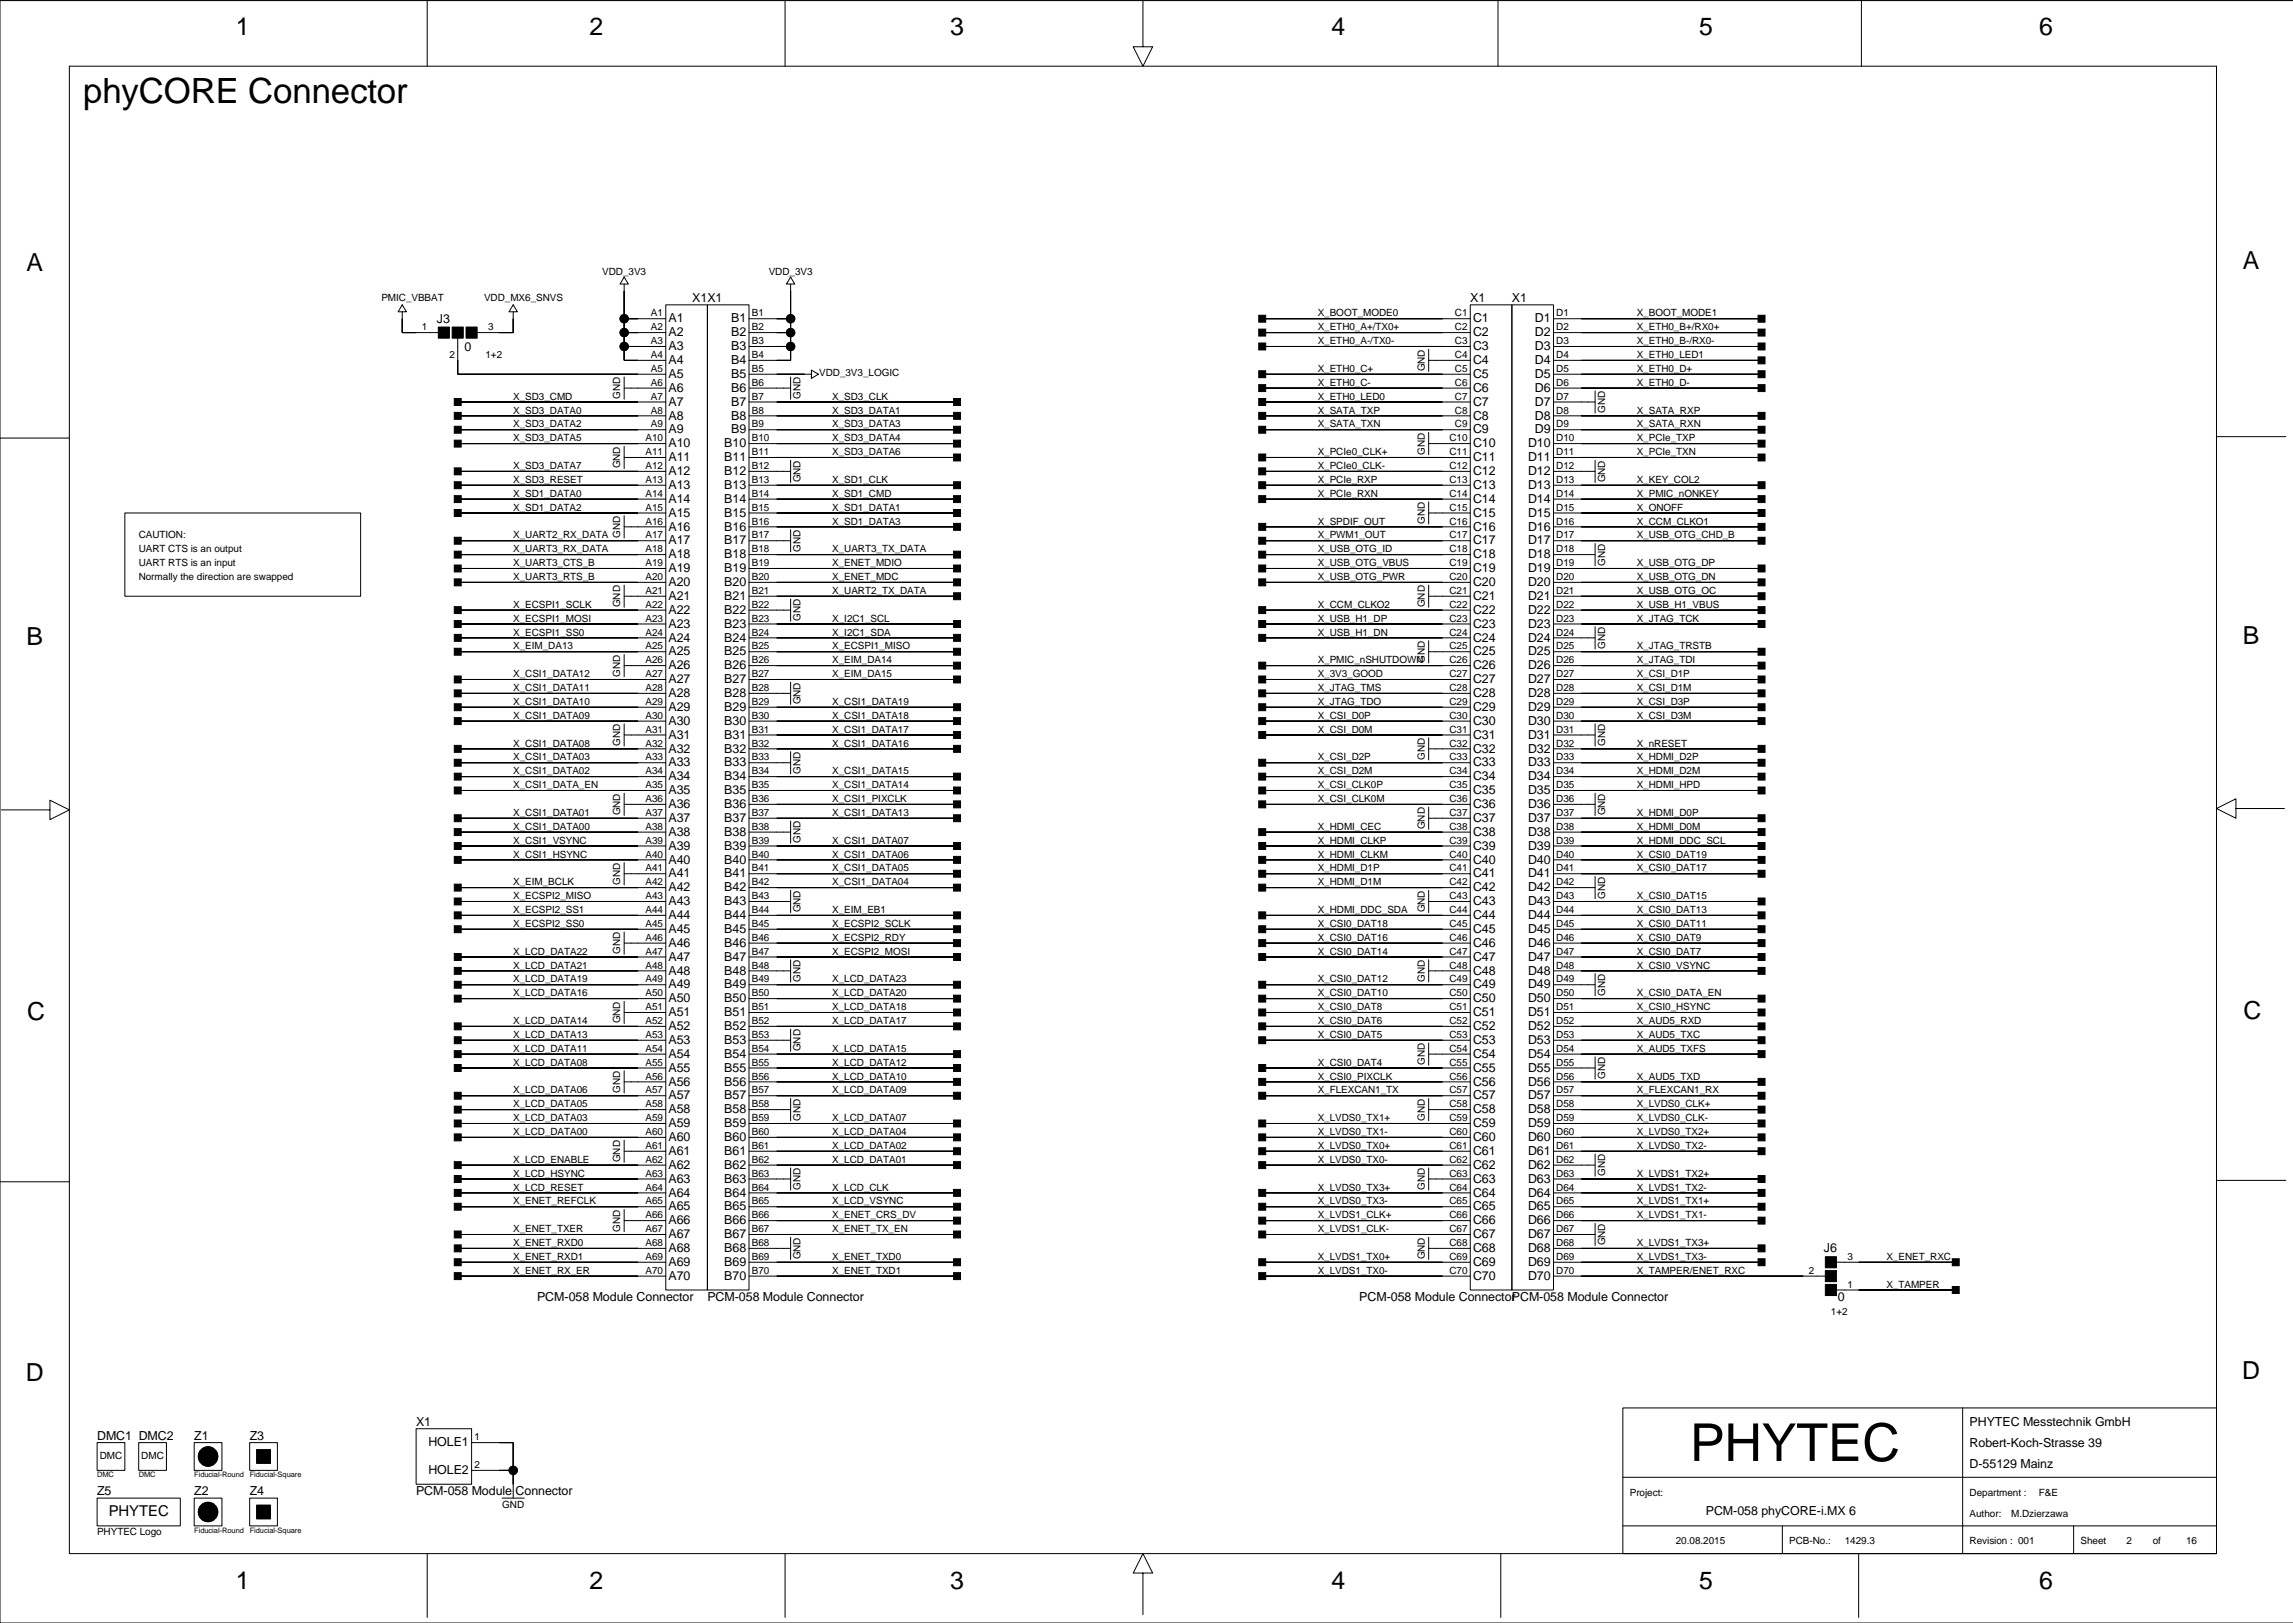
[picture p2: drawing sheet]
<svg xmlns="http://www.w3.org/2000/svg" width="420mm" height="297mm" viewBox="0 0 420 297" stroke-linecap="round" stroke-linejoin="round" font-family="sans-serif">
<defs><g id="words">
<text font-size="9.6" x="309.4" y="267.4">PHYTEC</text>
<text font-size="6.4" x="15.2" y="18.8">phyCORE Connector</text>
<g font-size="4.6">
<text x="43.2" y="6.4">1</text>
<text x="107.9" y="6.4">2</text>
<text x="174" y="6.4">3</text>
<text x="243.8" y="6.4">4</text>
<text x="311.1" y="6.4">5</text>
<text x="373.3" y="6.4">6</text>
<text x="4.8" y="49.5">A</text>
<text x="410.6" y="49.3">A</text>
<text x="4.8" y="118.1">B</text>
<text x="410.6" y="117.8">B</text>
<text x="5" y="186.7">C</text>
<text x="410.8" y="186.4">C</text>
<text x="4.7" y="252.7">D</text>
<text x="410.5" y="252.4">D</text>
<text x="43.2" y="290.8">1</text>
<text x="107.9" y="290.8">2</text>
<text x="174" y="290.8">3</text>
<text x="243.8" y="290.8">4</text>
<text x="311.1" y="290.8">5</text>
<text x="373.3" y="290.8">6</text>
</g>
<text font-size="2.7" x="19.9" y="277.5">PHYTEC</text>
<g font-size="2.3">
<text x="80" y="59.1">J3</text>
<text x="122.4" y="59">A1</text>
<text x="126.8" y="55.3">X1X1</text>
<text x="133.9" y="59">B1</text>
<text x="269.2" y="55.3">X1</text>
<text x="269.7" y="59">C1</text>
<text x="276.8" y="55.3">X1</text>
<text x="281" y="59">D1</text>
<text x="85.1" y="64.2">0</text>
<text x="122.4" y="61.6">A2</text>
<text x="122.4" y="64.1">A3</text>
<text x="133.9" y="61.6">B2</text>
<text x="133.9" y="64.1">B3</text>
<text x="269.7" y="61.6">C2</text>
<text x="269.7" y="64.1">C3</text>
<text x="281" y="61.6">D2</text>
<text x="281" y="64.1">D3</text>
<text x="122.4" y="66.6">A4</text>
<text x="122.4" y="69.2">A5</text>
<text x="122.4" y="71.7">A6</text>
<text x="133.9" y="66.6">B4</text>
<text x="133.9" y="69.2">B5</text>
<text x="133.9" y="71.7">B6</text>
<text x="269.7" y="66.6">C4</text>
<text x="269.7" y="69.2">C5</text>
<text x="269.7" y="71.7">C6</text>
<text x="281" y="66.6">D4</text>
<text x="281" y="69.2">D5</text>
<text x="281" y="71.7">D6</text>
<text x="122.4" y="74.2">A7</text>
<text x="122.4" y="76.8">A8</text>
<text x="133.9" y="74.2">B7</text>
<text x="133.9" y="76.8">B8</text>
<text x="269.7" y="74.2">C7</text>
<text x="269.7" y="76.8">C8</text>
<text x="281" y="74.2">D7</text>
<text x="281" y="76.8">D8</text>
<text x="122.4" y="79.3">A9</text>
<text x="122.4" y="81.9">A10</text>
<text x="132.6" y="81.9">B10</text>
<text x="133.9" y="79.3">B9</text>
<text x="269.7" y="79.3">C9</text>
<text x="269.7" y="81.9">C10</text>
<text x="279.8" y="81.9">D10</text>
<text x="281" y="79.3">D9</text>
<text x="122.4" y="84.4">A11</text>
<text x="122.4" y="86.9">A12</text>
<text x="122.4" y="89.5">A13</text>
<text x="132.6" y="84.4">B11</text>
<text x="132.6" y="86.9">B12</text>
<text x="132.6" y="89.5">B13</text>
<text x="269.7" y="84.4">C11</text>
<text x="269.7" y="86.9">C12</text>
<text x="269.7" y="89.5">C13</text>
<text x="279.8" y="84.4">D11</text>
<text x="279.8" y="86.9">D12</text>
<text x="279.8" y="89.5">D13</text>
<text x="122.4" y="92">A14</text>
<text x="122.4" y="94.6">A15</text>
<text x="132.6" y="92">B14</text>
<text x="132.6" y="94.6">B15</text>
<text x="269.7" y="92">C14</text>
<text x="269.7" y="94.6">C15</text>
<text x="279.8" y="92">D14</text>
<text x="279.8" y="94.6">D15</text>
<text x="122.4" y="97.1">A16</text>
<text x="122.4" y="99.6">A17</text>
<text x="132.6" y="97.1">B16</text>
<text x="132.6" y="99.6">B17</text>
<text x="269.7" y="97.1">C16</text>
<text x="269.7" y="99.6">C17</text>
<text x="279.8" y="97.1">D16</text>
<text x="279.8" y="99.6">D17</text>
<text x="122.4" y="102.2">A18</text>
<text x="122.4" y="104.7">A19</text>
<text x="122.4" y="107.3">A20</text>
<text x="132.6" y="102.2">B18</text>
<text x="132.6" y="104.7">B19</text>
<text x="132.6" y="107.3">B20</text>
<text x="269.7" y="102.2">C18</text>
<text x="269.7" y="104.7">C19</text>
<text x="269.7" y="107.3">C20</text>
<text x="279.8" y="102.2">D18</text>
<text x="279.8" y="104.7">D19</text>
<text x="279.8" y="107.3">D20</text>
<text x="122.4" y="109.8">A21</text>
<text x="122.4" y="112.3">A22</text>
<text x="132.6" y="109.8">B21</text>
<text x="132.6" y="112.3">B22</text>
<text x="269.7" y="109.8">C21</text>
<text x="269.7" y="112.3">C22</text>
<text x="279.8" y="109.8">D21</text>
<text x="279.8" y="112.3">D22</text>
<text x="122.4" y="114.9">A23</text>
<text x="122.4" y="117.4">A24</text>
<text x="122.4" y="120">A25</text>
<text x="132.6" y="114.9">B23</text>
<text x="132.6" y="117.4">B24</text>
<text x="132.6" y="120">B25</text>
<text x="269.7" y="114.9">C23</text>
<text x="269.7" y="117.4">C24</text>
<text x="269.7" y="120">C25</text>
<text x="279.8" y="114.9">D23</text>
<text x="279.8" y="117.4">D24</text>
<text x="279.8" y="120">D25</text>
<text x="122.4" y="122.5">A26</text>
<text x="122.4" y="125">A27</text>
<text x="132.6" y="122.5">B26</text>
<text x="132.6" y="125">B27</text>
<text x="269.7" y="122.5">C26</text>
<text x="269.7" y="125">C27</text>
<text x="279.8" y="122.5">D26</text>
<text x="279.8" y="125">D27</text>
<text x="122.4" y="127.6">A28</text>
<text x="122.4" y="130.1">A29</text>
<text x="132.6" y="127.6">B28</text>
<text x="132.6" y="130.1">B29</text>
<text x="269.7" y="127.6">C28</text>
<text x="269.7" y="130.1">C29</text>
<text x="279.8" y="127.6">D28</text>
<text x="279.8" y="130.1">D29</text>
<text x="122.4" y="132.7">A30</text>
<text x="122.4" y="135.2">A31</text>
<text x="122.4" y="137.7">A32</text>
<text x="132.6" y="132.7">B30</text>
<text x="132.6" y="135.2">B31</text>
<text x="132.6" y="137.7">B32</text>
<text x="269.7" y="132.7">C30</text>
<text x="269.7" y="135.2">C31</text>
<text x="269.7" y="137.7">C32</text>
<text x="279.8" y="132.7">D30</text>
<text x="279.8" y="135.2">D31</text>
<text x="279.8" y="137.7">D32</text>
<text x="122.4" y="140.3">A33</text>
<text x="122.4" y="142.8">A34</text>
<text x="132.6" y="140.3">B33</text>
<text x="132.6" y="142.8">B34</text>
<text x="269.7" y="140.3">C33</text>
<text x="269.7" y="142.8">C34</text>
<text x="279.8" y="140.3">D33</text>
<text x="279.8" y="142.8">D34</text>
<text x="122.4" y="145.4">A35</text>
<text x="122.4" y="147.9">A36</text>
<text x="132.6" y="145.4">B35</text>
<text x="132.6" y="147.9">B36</text>
<text x="269.7" y="145.4">C35</text>
<text x="269.7" y="147.9">C36</text>
<text x="279.8" y="145.4">D35</text>
<text x="279.8" y="147.9">D36</text>
<text x="122.4" y="150.4">A37</text>
<text x="122.4" y="153">A38</text>
<text x="122.4" y="155.5">A39</text>
<text x="132.6" y="150.4">B37</text>
<text x="132.6" y="153">B38</text>
<text x="132.6" y="155.5">B39</text>
<text x="269.7" y="150.4">C37</text>
<text x="269.7" y="153">C38</text>
<text x="269.7" y="155.5">C39</text>
<text x="279.8" y="150.4">D37</text>
<text x="279.8" y="153">D38</text>
<text x="279.8" y="155.5">D39</text>
<text x="122.4" y="158">A40</text>
<text x="122.4" y="160.6">A41</text>
<text x="132.6" y="158">B40</text>
<text x="132.6" y="160.6">B41</text>
<text x="269.7" y="158">C40</text>
<text x="269.7" y="160.6">C41</text>
<text x="279.8" y="158">D40</text>
<text x="279.8" y="160.6">D41</text>
<text x="122.4" y="163.1">A42</text>
<text x="122.4" y="165.7">A43</text>
<text x="132.6" y="163.1">B42</text>
<text x="132.6" y="165.7">B43</text>
<text x="269.7" y="163.1">C42</text>
<text x="269.7" y="165.7">C43</text>
<text x="279.8" y="163.1">D42</text>
<text x="279.8" y="165.7">D43</text>
<text x="122.4" y="168.2">A44</text>
<text x="122.4" y="170.7">A45</text>
<text x="122.4" y="173.3">A46</text>
<text x="132.6" y="168.2">B44</text>
<text x="132.6" y="170.7">B45</text>
<text x="132.6" y="173.3">B46</text>
<text x="269.7" y="168.2">C44</text>
<text x="269.7" y="170.7">C45</text>
<text x="269.7" y="173.3">C46</text>
<text x="279.8" y="168.2">D44</text>
<text x="279.8" y="170.7">D45</text>
<text x="279.8" y="173.3">D46</text>
<text x="122.4" y="175.8">A47</text>
<text x="122.4" y="178.4">A48</text>
<text x="132.6" y="175.8">B47</text>
<text x="132.6" y="178.4">B48</text>
<text x="269.7" y="175.8">C47</text>
<text x="269.7" y="178.4">C48</text>
<text x="279.8" y="175.8">D47</text>
<text x="279.8" y="178.4">D48</text>
<text x="122.4" y="180.9">A49</text>
<text x="122.4" y="183.4">A50</text>
<text x="122.4" y="186">A51</text>
<text x="132.6" y="180.9">B49</text>
<text x="132.6" y="183.4">B50</text>
<text x="132.6" y="186">B51</text>
<text x="269.7" y="180.9">C49</text>
<text x="269.7" y="183.4">C50</text>
<text x="269.7" y="186">C51</text>
<text x="279.8" y="180.9">D49</text>
<text x="279.8" y="183.4">D50</text>
<text x="279.8" y="186">D51</text>
<text x="122.4" y="188.5">A52</text>
<text x="122.4" y="191.1">A53</text>
<text x="132.6" y="188.5">B52</text>
<text x="132.6" y="191.1">B53</text>
<text x="269.7" y="188.5">C52</text>
<text x="269.7" y="191.1">C53</text>
<text x="279.8" y="188.5">D52</text>
<text x="279.8" y="191.1">D53</text>
<text x="122.4" y="193.6">A54</text>
<text x="122.4" y="196.1">A55</text>
<text x="132.6" y="193.6">B54</text>
<text x="132.6" y="196.1">B55</text>
<text x="269.7" y="193.6">C54</text>
<text x="269.7" y="196.1">C55</text>
<text x="279.8" y="193.6">D54</text>
<text x="279.8" y="196.1">D55</text>
<text x="122.4" y="198.7">A56</text>
<text x="122.4" y="201.2">A57</text>
<text x="122.4" y="203.8">A58</text>
<text x="132.6" y="198.7">B56</text>
<text x="132.6" y="201.2">B57</text>
<text x="132.6" y="203.8">B58</text>
<text x="269.7" y="198.7">C56</text>
<text x="269.7" y="201.2">C57</text>
<text x="269.7" y="203.8">C58</text>
<text x="279.8" y="198.7">D56</text>
<text x="279.8" y="201.2">D57</text>
<text x="279.8" y="203.8">D58</text>
<text x="122.4" y="206.3">A59</text>
<text x="122.4" y="208.8">A60</text>
<text x="132.6" y="206.3">B59</text>
<text x="132.6" y="208.8">B60</text>
<text x="269.7" y="206.3">C59</text>
<text x="269.7" y="208.8">C60</text>
<text x="279.8" y="206.3">D59</text>
<text x="279.8" y="208.8">D60</text>
<text x="122.4" y="211.4">A61</text>
<text x="122.4" y="213.9">A62</text>
<text x="132.6" y="211.4">B61</text>
<text x="132.6" y="213.9">B62</text>
<text x="269.7" y="211.4">C61</text>
<text x="269.7" y="213.9">C62</text>
<text x="279.8" y="211.4">D61</text>
<text x="279.8" y="213.9">D62</text>
<text x="122.4" y="216.5">A63</text>
<text x="122.4" y="219">A64</text>
<text x="122.4" y="221.5">A65</text>
<text x="132.6" y="216.5">B63</text>
<text x="132.6" y="219">B64</text>
<text x="132.6" y="221.5">B65</text>
<text x="269.7" y="216.5">C63</text>
<text x="269.7" y="219">C64</text>
<text x="269.7" y="221.5">C65</text>
<text x="279.8" y="216.5">D63</text>
<text x="279.8" y="219">D64</text>
<text x="279.8" y="221.5">D65</text>
<text x="122.4" y="224.1">A66</text>
<text x="122.4" y="226.6">A67</text>
<text x="132.6" y="224.1">B66</text>
<text x="132.6" y="226.6">B67</text>
<text x="269.7" y="224.1">C66</text>
<text x="269.7" y="226.6">C67</text>
<text x="279.8" y="224.1">D66</text>
<text x="279.8" y="226.6">D67</text>
<text x="122.4" y="229.2">A68</text>
<text x="122.4" y="231.7">A69</text>
<text x="132.6" y="229.2">B68</text>
<text x="132.6" y="231.7">B69</text>
<text x="269.7" y="229.2">C68</text>
<text x="269.7" y="231.7">C69</text>
<text x="279.8" y="229.2">D68</text>
<text x="279.8" y="231.7">D69</text>
<text x="333.9" y="229.2">J6</text>
<text x="98.3" y="238.1">PCM-058 Module Connector</text>
<text x="122.4" y="234.2">A70</text>
<text x="129.5" y="238.1">PCM-058 Module Connector</text>
<text x="132.6" y="234.2">B70</text>
<text x="248.9" y="238.1">PCM-058 Module ConnectorPCM-058 Module Connector</text>
<text x="269.7" y="234.2">C70</text>
<text x="279.8" y="234.2">D70</text>
<text x="336.5" y="238.1">0</text>
<text x="17.8" y="263.5">DMC1 DMC2</text>
<text x="35.6" y="263.5">Z1</text>
<text x="45.7" y="263.5">Z3</text>
<text x="76.2" y="261">X1</text>
<text x="360.6" y="261">PHYTEC Messtechnik GmbH</text>
<text x="78.4" y="264.7">HOLE1</text>
<text x="78.4" y="269.8">HOLE2</text>
<text x="360.6" y="268.6">D-55129 Mainz</text>
<text x="360.6" y="264.8">Robert-Koch-Strasse 39</text>
<text x="17.8" y="273.7">Z5</text>
<text x="35.6" y="273.7">Z2</text>
<text x="45.7" y="273.7">Z4</text>
<text x="76.2" y="273.7">PCM-058 Module Connector</text>
<text x="312.3" y="277.2">PCM-058 phyCORE-i.MX 6</text>
</g>
<g font-size="1.8">
<text x="110.3" y="50.3">VDD_3V3</text>
<text x="140.7" y="50.3">VDD_3V3</text>
<text x="69.8" y="55.1">PMIC_VBBAT</text>
<text x="88.6" y="55.1">VDD_MX6_SNVS</text>
<text x="119.2" y="57.9">A1</text>
<text x="137.6" y="57.9">B1</text>
<text x="241.2" y="57.9">X_BOOT_MODE0</text>
<text x="266.4" y="57.9">C1</text>
<text x="284.9" y="57.9">D1</text>
<text x="299.7" y="57.9">X_BOOT_MODE1</text>
<text x="77.2" y="60.5">1</text>
<text x="82.3" y="65.5">2</text>
<text x="88.9" y="65.5">1+2</text>
<text x="89.4" y="60.5">3</text>
<text x="119.2" y="65.5">A4</text>
<text x="119.2" y="63">A3</text>
<text x="119.2" y="60.5">A2</text>
<text x="137.6" y="60.5">B2</text>
<text x="137.6" y="65.5">B4</text>
<text x="137.6" y="63">B3</text>
<text x="241.2" y="63">X_ETH0_A-/TX0-</text>
<text x="241.2" y="60.5">X_ETH0_A+/TX0+</text>
<text x="266.4" y="65.5">C4</text>
<text x="266.4" y="63">C3</text>
<text x="266.4" y="60.5">C2</text>
<text x="284.9" y="65.5">D4</text>
<text x="284.9" y="63">D3</text>
<text x="284.9" y="60.5">D2</text>
<text x="299.7" y="65.5">X_ETH0_LED1</text>
<text x="299.7" y="63">X_ETH0_B-/RX0-</text>
<text x="299.7" y="60.5">X_ETH0_B+/RX0+</text>
<text x="119.2" y="70.6">A6</text>
<text x="119.2" y="68.1">A5</text>
<text x="137.6" y="70.6">B6</text>
<text x="137.6" y="68.1">B5</text>
<text x="150" y="68.9">VDD_3V3_LOGIC</text>
<text x="241.2" y="70.6">X_ETH0_C-</text>
<text x="241.2" y="68.1">X_ETH0_C+</text>
<text x="260.8" y="68" transform="rotate(-90 260.8 68)">GND</text>
<text x="266.4" y="70.6">C6</text>
<text x="266.4" y="68.1">C5</text>
<text x="284.9" y="68.1">D5</text>
<text x="284.9" y="70.6">D6</text>
<text x="299.7" y="70.6">X_ETH0_D-</text>
<text x="299.7" y="68.1">X_ETH0_D+</text>
<text x="94" y="73.2">X_SD3_CMD</text>
<text x="94" y="75.7">X_SD3_DATA0</text>
<text x="113.5" y="73" transform="rotate(-90 113.5 73)">GND</text>
<text x="119.2" y="75.7">A8</text>
<text x="119.2" y="73.2">A7</text>
<text x="137.6" y="75.7">B8</text>
<text x="137.6" y="73.2">B7</text>
<text x="146.6" y="73" transform="rotate(-90 146.6 73)">GND</text>
<text x="152.4" y="73.2">X_SD3_CLK</text>
<text x="152.4" y="75.7">X_SD3_DATA1</text>
<text x="241.2" y="73.2">X_ETH0_LED0</text>
<text x="241.2" y="75.7">X_SATA_TXP</text>
<text x="266.4" y="75.7">C8</text>
<text x="266.4" y="73.2">C7</text>
<text x="284.9" y="75.7">D8</text>
<text x="284.9" y="73.2">D7</text>
<text x="293.8" y="75.6" transform="rotate(-90 293.8 75.6)">GND</text>
<text x="299.7" y="75.7">X_SATA_RXP</text>
<text x="94" y="78.2">X_SD3_DATA2</text>
<text x="94" y="80.8">X_SD3_DATA5</text>
<text x="118.2" y="83.3">A11</text>
<text x="118.2" y="80.8">A10</text>
<text x="119.2" y="78.2">A9</text>
<text x="137.6" y="78.2">B9</text>
<text x="137.6" y="83.3">B11</text>
<text x="137.6" y="80.8">B10</text>
<text x="152.4" y="78.2">X_SD3_DATA3</text>
<text x="152.4" y="80.8">X_SD3_DATA4</text>
<text x="152.4" y="83.3">X_SD3_DATA6</text>
<text x="241.2" y="78.2">X_SATA_TXN</text>
<text x="241.2" y="83.3">X_PCIe0_CLK+</text>
<text x="260.8" y="83.2" transform="rotate(-90 260.8 83.2)">GND</text>
<text x="265.4" y="83.3">C11</text>
<text x="265.4" y="80.8">C10</text>
<text x="266.4" y="78.2">C9</text>
<text x="284.9" y="83.3">D11</text>
<text x="284.9" y="80.8">D10</text>
<text x="284.9" y="78.2">D9</text>
<text x="299.7" y="78.2">X_SATA_RXN</text>
<text x="299.7" y="80.8">X_PCIe_TXP</text>
<text x="299.7" y="83.3">X_PCIe_TXN</text>
<text x="94" y="88.4">X_SD3_RESET</text>
<text x="94" y="85.9">X_SD3_DATA7</text>
<text x="113.5" y="85.7" transform="rotate(-90 113.5 85.7)">GND</text>
<text x="118.2" y="85.9">A12</text>
<text x="118.2" y="88.4">A13</text>
<text x="137.6" y="88.4">B13</text>
<text x="137.6" y="85.9">B12</text>
<text x="146.6" y="88.3" transform="rotate(-90 146.6 88.3)">GND</text>
<text x="152.4" y="88.4">X_SD1_CLK</text>
<text x="241.2" y="85.9">X_PCIe0_CLK-</text>
<text x="241.2" y="88.4">X_PCIe_RXP</text>
<text x="265.4" y="88.4">C13</text>
<text x="265.4" y="85.9">C12</text>
<text x="284.9" y="85.9">D12</text>
<text x="284.9" y="88.4">D13</text>
<text x="293.8" y="88.3" transform="rotate(-90 293.8 88.3)">GND</text>
<text x="299.7" y="88.4">X_KEY_COL2</text>
<text x="94" y="90.9">X_SD1_DATA0</text>
<text x="94" y="93.5">X_SD1_DATA2</text>
<text x="118.2" y="93.5">A15</text>
<text x="118.2" y="90.9">A14</text>
<text x="137.6" y="93.5">B15</text>
<text x="137.6" y="90.9">B14</text>
<text x="152.4" y="90.9">X_SD1_CMD</text>
<text x="152.4" y="93.5">X_SD1_DATA1</text>
<text x="241.2" y="90.9">X_PCIe_RXN</text>
<text x="260.8" y="95.9" transform="rotate(-90 260.8 95.9)">GND</text>
<text x="265.4" y="93.5">C15</text>
<text x="265.4" y="90.9">C14</text>
<text x="284.9" y="93.5">D15</text>
<text x="284.9" y="90.9">D14</text>
<text x="299.7" y="90.9">X_PMIC_nONKEY</text>
<text x="299.7" y="93.5">X_ONOFF</text>
<text x="25.4" y="98.5">CAUTION:</text>
<text x="25.4" y="101.1">UART CTS is an output</text>
<text x="94" y="98.5">X_UART2_RX_DATA</text>
<text x="94" y="101.1">X_UART3_RX_DATA</text>
<text x="113.5" y="98.4" transform="rotate(-90 113.5 98.4)">GND</text>
<text x="118.2" y="101.1">A18</text>
<text x="118.2" y="98.5">A17</text>
<text x="118.2" y="96">A16</text>
<text x="137.6" y="96">B16</text>
<text x="137.6" y="101.1">B18</text>
<text x="137.6" y="98.5">B17</text>
<text x="146.6" y="101" transform="rotate(-90 146.6 101)">GND</text>
<text x="152.4" y="96">X_SD1_DATA3</text>
<text x="152.4" y="101.1">X_UART3_TX_DATA</text>
<text x="241.2" y="96">X_SPDIF_OUT</text>
<text x="241.2" y="101.1">X_USB_OTG_ID</text>
<text x="241.2" y="98.5">X_PWM1_OUT</text>
<text x="265.4" y="101.1">C18</text>
<text x="265.4" y="98.5">C17</text>
<text x="265.4" y="96">C16</text>
<text x="284.9" y="101.1">D18</text>
<text x="284.9" y="98.5">D17</text>
<text x="284.9" y="96">D16</text>
<text x="299.7" y="96">X_CCM_CLKO1</text>
<text x="299.7" y="98.5">X_USB_OTG_CHD_B</text>
<text x="25.4" y="103.6">UART RTS is an input</text>
<text x="25.4" y="106.2">Normally the direction are swapped</text>
<text x="94" y="103.6">X_UART3_CTS_B</text>
<text x="94" y="106.2">X_UART3_RTS_B</text>
<text x="118.2" y="106.2">A20</text>
<text x="118.2" y="103.6">A19</text>
<text x="137.6" y="106.2">B20</text>
<text x="137.6" y="103.6">B19</text>
<text x="152.4" y="103.6">X_ENET_MDIO</text>
<text x="152.4" y="106.2">X_ENET_MDC</text>
<text x="241.2" y="106.2">X_USB_OTG_PWR</text>
<text x="241.2" y="103.6">X_USB_OTG_VBUS</text>
<text x="265.4" y="106.2">C20</text>
<text x="265.4" y="103.6">C19</text>
<text x="284.9" y="103.6">D19</text>
<text x="284.9" y="106.2">D20</text>
<text x="293.8" y="103.5" transform="rotate(-90 293.8 103.5)">GND</text>
<text x="299.7" y="106.2">X_USB_OTG_DN</text>
<text x="299.7" y="103.6">X_USB_OTG_DP</text>
<text x="94" y="113.8">X_ECSPI1_MOSI</text>
<text x="94" y="111.2">X_ECSPI1_SCLK</text>
<text x="113.5" y="111.1" transform="rotate(-90 113.5 111.1)">GND</text>
<text x="118.2" y="113.8">A23</text>
<text x="118.2" y="111.2">A22</text>
<text x="118.2" y="108.7">A21</text>
<text x="137.6" y="113.8">B23</text>
<text x="137.6" y="111.2">B22</text>
<text x="137.6" y="108.7">B21</text>
<text x="146.6" y="113.7" transform="rotate(-90 146.6 113.7)">GND</text>
<text x="152.4" y="108.7">X_UART2_TX_DATA</text>
<text x="152.4" y="113.8">X_I2C1_SCL</text>
<text x="241.2" y="111.2">X_CCM_CLKO2</text>
<text x="241.2" y="113.8">X_USB_H1_DP</text>
<text x="260.8" y="111.1" transform="rotate(-90 260.8 111.1)">GND</text>
<text x="265.4" y="113.8">C23</text>
<text x="265.4" y="111.2">C22</text>
<text x="265.4" y="108.7">C21</text>
<text x="284.9" y="113.8">D23</text>
<text x="284.9" y="111.2">D22</text>
<text x="284.9" y="108.7">D21</text>
<text x="299.7" y="113.8">X_JTAG_TCK</text>
<text x="299.7" y="111.2">X_USB_H1_VBUS</text>
<text x="299.7" y="108.7">X_USB_OTG_OC</text>
<text x="94" y="118.9">X_EIM_DA13</text>
<text x="94" y="116.3">X_ECSPI1_SS0</text>
<text x="118.2" y="118.9">A25</text>
<text x="118.2" y="116.3">A24</text>
<text x="137.6" y="118.9">B25</text>
<text x="137.6" y="116.3">B24</text>
<text x="152.4" y="118.9">X_ECSPI1_MISO</text>
<text x="152.4" y="116.3">X_I2C1_SDA</text>
<text x="241.2" y="116.3">X_USB_H1_DN</text>
<text x="265.4" y="118.9">C25</text>
<text x="265.4" y="116.3">C24</text>
<text x="284.9" y="118.9">D25</text>
<text x="284.9" y="116.3">D24</text>
<text x="293.8" y="118.7" transform="rotate(-90 293.8 118.7)">GND</text>
<text x="299.7" y="118.9">X_JTAG_TRSTB</text>
<text x="94" y="123.9">X_CSI1_DATA12</text>
<text x="113.5" y="123.8" transform="rotate(-90 113.5 123.8)">GND</text>
<text x="118.2" y="123.9">A27</text>
<text x="118.2" y="121.4">A26</text>
<text x="137.6" y="123.9">B27</text>
<text x="137.6" y="121.4">B26</text>
<text x="152.4" y="123.9">X_EIM_DA15</text>
<text x="152.4" y="121.4">X_EIM_DA14</text>
<text x="241.2" y="121.4">X_PMIC_nSHUTDOWN</text>
<text x="241.2" y="123.9">X_3V3_GOOD</text>
<text x="260.8" y="121.3" transform="rotate(-90 260.8 121.3)">GND</text>
<text x="265.4" y="123.9">C27</text>
<text x="265.4" y="121.4">C26</text>
<text x="284.9" y="121.4">D26</text>
<text x="284.9" y="123.9">D27</text>
<text x="299.7" y="121.4">X_JTAG_TDI</text>
<text x="299.7" y="123.9">X_CSI_D1P</text>
<text x="94" y="131.6">X_CSI1_DATA09</text>
<text x="94" y="126.5">X_CSI1_DATA11</text>
<text x="94" y="129">X_CSI1_DATA10</text>
<text x="118.2" y="131.6">A30</text>
<text x="118.2" y="129">A29</text>
<text x="118.2" y="126.5">A28</text>
<text x="137.6" y="131.6">B30</text>
<text x="137.6" y="129">B29</text>
<text x="137.6" y="126.5">B28</text>
<text x="146.6" y="128.9" transform="rotate(-90 146.6 128.9)">GND</text>
<text x="152.4" y="129">X_CSI1_DATA19</text>
<text x="152.4" y="131.6">X_CSI1_DATA18</text>
<text x="241.2" y="129">X_JTAG_TDO</text>
<text x="241.2" y="126.5">X_JTAG_TMS</text>
<text x="241.2" y="131.6">X_CSI_D0P</text>
<text x="265.4" y="131.6">C30</text>
<text x="265.4" y="129">C29</text>
<text x="265.4" y="126.5">C28</text>
<text x="284.9" y="131.6">D30</text>
<text x="284.9" y="129">D29</text>
<text x="284.9" y="126.5">D28</text>
<text x="299.7" y="126.5">X_CSI_D1M</text>
<text x="299.7" y="131.6">X_CSI_D3M</text>
<text x="299.7" y="129">X_CSI_D3P</text>
<text x="94" y="136.6">X_CSI1_DATA08</text>
<text x="113.5" y="136.5" transform="rotate(-90 113.5 136.5)">GND</text>
<text x="118.2" y="136.6">A32</text>
<text x="118.2" y="134.1">A31</text>
<text x="137.6" y="136.6">B32</text>
<text x="137.6" y="134.1">B31</text>
<text x="152.4" y="136.6">X_CSI1_DATA16</text>
<text x="152.4" y="134.1">X_CSI1_DATA17</text>
<text x="241.2" y="134.1">X_CSI_D0M</text>
<text x="265.4" y="136.6">C32</text>
<text x="265.4" y="134.1">C31</text>
<text x="284.9" y="136.6">D32</text>
<text x="284.9" y="134.1">D31</text>
<text x="293.8" y="136.5" transform="rotate(-90 293.8 136.5)">GND</text>
<text x="299.7" y="136.6">X_nRESET</text>
<text x="94" y="139.2">X_CSI1_DATA03</text>
<text x="94" y="141.7">X_CSI1_DATA02</text>
<text x="118.2" y="141.7">A34</text>
<text x="118.2" y="139.2">A33</text>
<text x="137.6" y="141.7">B34</text>
<text x="137.6" y="139.2">B33</text>
<text x="146.6" y="141.6" transform="rotate(-90 146.6 141.6)">GND</text>
<text x="152.4" y="141.7">X_CSI1_DATA15</text>
<text x="241.2" y="141.7">X_CSI_D2M</text>
<text x="241.2" y="139.2">X_CSI_D2P</text>
<text x="260.8" y="139.1" transform="rotate(-90 260.8 139.1)">GND</text>
<text x="265.4" y="141.7">C34</text>
<text x="265.4" y="139.2">C33</text>
<text x="284.9" y="139.2">D33</text>
<text x="284.9" y="141.7">D34</text>
<text x="299.7" y="139.2">X_HDMI_D2P</text>
<text x="299.7" y="141.7">X_HDMI_D2M</text>
<text x="94" y="144.3">X_CSI1_DATA_EN</text>
<text x="94" y="149.3">X_CSI1_DATA01</text>
<text x="113.5" y="149.2" transform="rotate(-90 113.5 149.2)">GND</text>
<text x="118.2" y="146.8">A36</text>
<text x="118.2" y="144.3">A35</text>
<text x="118.2" y="149.3">A37</text>
<text x="137.6" y="149.3">B37</text>
<text x="137.6" y="146.8">B36</text>
<text x="137.6" y="144.3">B35</text>
<text x="152.4" y="146.8">X_CSI1_PIXCLK</text>
<text x="152.4" y="149.3">X_CSI1_DATA13</text>
<text x="152.4" y="144.3">X_CSI1_DATA14</text>
<text x="241.2" y="144.3">X_CSI_CLK0P</text>
<text x="241.2" y="146.8">X_CSI_CLK0M</text>
<text x="265.4" y="149.3">C37</text>
<text x="265.4" y="146.8">C36</text>
<text x="265.4" y="144.3">C35</text>
<text x="284.9" y="149.3">D37</text>
<text x="284.9" y="146.8">D36</text>
<text x="284.9" y="144.3">D35</text>
<text x="293.8" y="149.2" transform="rotate(-90 293.8 149.2)">GND</text>
<text x="299.7" y="144.3">X_HDMI_HPD</text>
<text x="299.7" y="149.3">X_HDMI_D0P</text>
<text x="94" y="151.9">X_CSI1_DATA00</text>
<text x="94" y="154.4">X_CSI1_VSYNC</text>
<text x="118.2" y="154.4">A39</text>
<text x="118.2" y="151.9">A38</text>
<text x="137.6" y="154.4">B39</text>
<text x="137.6" y="151.9">B38</text>
<text x="146.6" y="154.3" transform="rotate(-90 146.6 154.3)">GND</text>
<text x="152.4" y="154.4">X_CSI1_DATA07</text>
<text x="241.2" y="151.9">X_HDMI_CEC</text>
<text x="241.2" y="154.4">X_HDMI_CLKP</text>
<text x="260.8" y="151.8" transform="rotate(-90 260.8 151.8)">GND</text>
<text x="265.4" y="154.4">C39</text>
<text x="265.4" y="151.9">C38</text>
<text x="284.9" y="154.4">D39</text>
<text x="284.9" y="151.9">D38</text>
<text x="299.7" y="154.4">X_HDMI_DDC_SCL</text>
<text x="299.7" y="151.9">X_HDMI_D0M</text>
<text x="94" y="157">X_CSI1_HSYNC</text>
<text x="113.5" y="161.9" transform="rotate(-90 113.5 161.9)">GND</text>
<text x="118.2" y="159.5">A41</text>
<text x="118.2" y="157">A40</text>
<text x="137.6" y="159.5">B41</text>
<text x="137.6" y="157">B40</text>
<text x="152.4" y="159.5">X_CSI1_DATA05</text>
<text x="152.4" y="157">X_CSI1_DATA06</text>
<text x="241.2" y="157">X_HDMI_CLKM</text>
<text x="241.2" y="159.5">X_HDMI_D1P</text>
<text x="265.4" y="159.5">C41</text>
<text x="265.4" y="157">C40</text>
<text x="284.9" y="159.5">D41</text>
<text x="284.9" y="157">D40</text>
<text x="299.7" y="159.5">X_CSI0_DAT17</text>
<text x="299.7" y="157">X_CSI0_DAT19</text>
<text x="94" y="162">X_EIM_BCLK</text>
<text x="94" y="164.6">X_ECSPI2_MISO</text>
<text x="94" y="167.1">X_ECSPI2_SS1</text>
<text x="118.2" y="167.1">A44</text>
<text x="118.2" y="164.6">A43</text>
<text x="118.2" y="162">A42</text>
<text x="137.6" y="167.1">B44</text>
<text x="137.6" y="164.6">B43</text>
<text x="137.6" y="162">B42</text>
<text x="146.6" y="167" transform="rotate(-90 146.6 167)">GND</text>
<text x="152.4" y="162">X_CSI1_DATA04</text>
<text x="152.4" y="167.1">X_EIM_EB1</text>
<text x="241.2" y="162">X_HDMI_D1M</text>
<text x="241.2" y="167.1">X_HDMI_DDC_SDA</text>
<text x="260.8" y="167" transform="rotate(-90 260.8 167)">GND</text>
<text x="265.4" y="162">C42</text>
<text x="265.4" y="167.1">C44</text>
<text x="265.4" y="164.6">C43</text>
<text x="284.9" y="167.1">D44</text>
<text x="284.9" y="164.6">D43</text>
<text x="284.9" y="162">D42</text>
<text x="293.8" y="164.5" transform="rotate(-90 293.8 164.5)">GND</text>
<text x="299.7" y="167.1">X_CSI0_DAT13</text>
<text x="299.7" y="164.6">X_CSI0_DAT15</text>
<text x="94" y="169.7">X_ECSPI2_SS0</text>
<text x="118.2" y="172.2">A46</text>
<text x="118.2" y="169.7">A45</text>
<text x="137.6" y="172.2">B46</text>
<text x="137.6" y="169.7">B45</text>
<text x="152.4" y="172.2">X_ECSPI2_RDY</text>
<text x="152.4" y="169.7">X_ECSPI2_SCLK</text>
<text x="241.2" y="169.7">X_CSI0_DAT18</text>
<text x="241.2" y="172.2">X_CSI0_DAT16</text>
<text x="265.4" y="172.2">C46</text>
<text x="265.4" y="169.7">C45</text>
<text x="284.9" y="172.2">D46</text>
<text x="284.9" y="169.7">D45</text>
<text x="299.7" y="169.7">X_CSI0_DAT11</text>
<text x="299.7" y="172.2">X_CSI0_DAT9</text>
<text x="94" y="179.8">X_LCD_DATA19</text>
<text x="94" y="174.7">X_LCD_DATA22</text>
<text x="94" y="177.3">X_LCD_DATA21</text>
<text x="113.5" y="174.6" transform="rotate(-90 113.5 174.6)">GND</text>
<text x="118.2" y="179.8">A49</text>
<text x="118.2" y="177.3">A48</text>
<text x="118.2" y="174.7">A47</text>
<text x="137.6" y="179.8">B49</text>
<text x="137.6" y="177.3">B48</text>
<text x="137.6" y="174.7">B47</text>
<text x="146.6" y="179.7" transform="rotate(-90 146.6 179.7)">GND</text>
<text x="152.4" y="174.7">X_ECSPI2_MOSI</text>
<text x="152.4" y="179.8">X_LCD_DATA23</text>
<text x="241.2" y="174.7">X_CSI0_DAT14</text>
<text x="241.2" y="179.8">X_CSI0_DAT12</text>
<text x="260.8" y="179.7" transform="rotate(-90 260.8 179.7)">GND</text>
<text x="265.4" y="179.8">C49</text>
<text x="265.4" y="177.3">C48</text>
<text x="265.4" y="174.7">C47</text>
<text x="284.9" y="177.3">D48</text>
<text x="284.9" y="174.7">D47</text>
<text x="284.9" y="179.8">D49</text>
<text x="299.7" y="174.7">X_CSI0_DAT7</text>
<text x="299.7" y="177.3">X_CSI0_VSYNC</text>
<text x="94" y="182.4">X_LCD_DATA16</text>
<text x="118.2" y="184.9">A51</text>
<text x="118.2" y="182.4">A50</text>
<text x="137.6" y="184.9">B51</text>
<text x="137.6" y="182.4">B50</text>
<text x="152.4" y="182.4">X_LCD_DATA20</text>
<text x="152.4" y="184.9">X_LCD_DATA18</text>
<text x="241.2" y="182.4">X_CSI0_DAT10</text>
<text x="241.2" y="184.9">X_CSI0_DAT8</text>
<text x="265.4" y="184.9">C51</text>
<text x="265.4" y="182.4">C50</text>
<text x="284.9" y="184.9">D51</text>
<text x="284.9" y="182.4">D50</text>
<text x="293.8" y="182.2" transform="rotate(-90 293.8 182.2)">GND</text>
<text x="299.7" y="184.9">X_CSI0_HSYNC</text>
<text x="299.7" y="182.4">X_CSI0_DATA_EN</text>
<text x="94" y="187.4">X_LCD_DATA14</text>
<text x="94" y="190">X_LCD_DATA13</text>
<text x="113.5" y="187.3" transform="rotate(-90 113.5 187.3)">GND</text>
<text x="118.2" y="187.4">A52</text>
<text x="118.2" y="190">A53</text>
<text x="137.6" y="187.4">B52</text>
<text x="137.6" y="190">B53</text>
<text x="152.4" y="187.4">X_LCD_DATA17</text>
<text x="241.2" y="190">X_CSI0_DAT5</text>
<text x="241.2" y="187.4">X_CSI0_DAT6</text>
<text x="265.4" y="190">C53</text>
<text x="265.4" y="187.4">C52</text>
<text x="284.9" y="190">D53</text>
<text x="284.9" y="187.4">D52</text>
<text x="299.7" y="187.4">X_AUD5_RXD</text>
<text x="299.7" y="190">X_AUD5_TXC</text>
<text x="94" y="192.5">X_LCD_DATA11</text>
<text x="94" y="195">X_LCD_DATA08</text>
<text x="118.2" y="197.6">A56</text>
<text x="118.2" y="195">A55</text>
<text x="118.2" y="192.5">A54</text>
<text x="137.6" y="197.6">B56</text>
<text x="137.6" y="195">B55</text>
<text x="137.6" y="192.5">B54</text>
<text x="146.6" y="192.4" transform="rotate(-90 146.6 192.4)">GND</text>
<text x="152.4" y="192.5">X_LCD_DATA15</text>
<text x="152.4" y="195">X_LCD_DATA12</text>
<text x="152.4" y="197.6">X_LCD_DATA10</text>
<text x="241.2" y="195">X_CSI0_DAT4</text>
<text x="241.2" y="197.6">X_CSI0_PIXCLK</text>
<text x="260.8" y="194.9" transform="rotate(-90 260.8 194.9)">GND</text>
<text x="265.4" y="197.6">C56</text>
<text x="265.4" y="195">C55</text>
<text x="265.4" y="192.5">C54</text>
<text x="284.9" y="197.6">D56</text>
<text x="284.9" y="195">D55</text>
<text x="284.9" y="192.5">D54</text>
<text x="293.8" y="197.5" transform="rotate(-90 293.8 197.5)">GND</text>
<text x="299.7" y="197.6">X_AUD5_TXD</text>
<text x="299.7" y="192.5">X_AUD5_TXFS</text>
<text x="94" y="200.1">X_LCD_DATA06</text>
<text x="94" y="202.7">X_LCD_DATA05</text>
<text x="113.5" y="200" transform="rotate(-90 113.5 200)">GND</text>
<text x="118.2" y="202.7">A58</text>
<text x="118.2" y="200.1">A57</text>
<text x="137.6" y="202.7">B58</text>
<text x="137.6" y="200.1">B57</text>
<text x="152.4" y="200.1">X_LCD_DATA09</text>
<text x="241.2" y="200.1">X_FLEXCAN1_TX</text>
<text x="265.4" y="202.7">C58</text>
<text x="265.4" y="200.1">C57</text>
<text x="284.9" y="202.7">D58</text>
<text x="284.9" y="200.1">D57</text>
<text x="299.7" y="200.1">X_FLEXCAN1_RX</text>
<text x="299.7" y="202.7">X_LVDS0_CLK+</text>
<text x="94" y="205.2">X_LCD_DATA03</text>
<text x="94" y="207.7">X_LCD_DATA00</text>
<text x="118.2" y="207.7">A60</text>
<text x="118.2" y="205.2">A59</text>
<text x="137.6" y="205.2">B59</text>
<text x="137.6" y="207.7">B60</text>
<text x="146.6" y="205.1" transform="rotate(-90 146.6 205.1)">GND</text>
<text x="152.4" y="205.2">X_LCD_DATA07</text>
<text x="152.4" y="207.7">X_LCD_DATA04</text>
<text x="241.2" y="205.2">X_LVDS0_TX1+</text>
<text x="241.2" y="207.7">X_LVDS0_TX1-</text>
<text x="260.8" y="205.1" transform="rotate(-90 260.8 205.1)">GND</text>
<text x="265.4" y="207.7">C60</text>
<text x="265.4" y="205.2">C59</text>
<text x="284.9" y="207.7">D60</text>
<text x="284.9" y="205.2">D59</text>
<text x="299.7" y="205.2">X_LVDS0_CLK-</text>
<text x="299.7" y="207.7">X_LVDS0_TX2+</text>
<text x="94" y="212.8">X_LCD_ENABLE</text>
<text x="94" y="215.4">X_LCD_HSYNC</text>
<text x="113.5" y="212.7" transform="rotate(-90 113.5 212.7)">GND</text>
<text x="118.2" y="215.4">A63</text>
<text x="118.2" y="212.8">A62</text>
<text x="118.2" y="210.3">A61</text>
<text x="137.6" y="215.4">B63</text>
<text x="137.6" y="212.8">B62</text>
<text x="137.6" y="210.3">B61</text>
<text x="152.4" y="212.8">X_LCD_DATA01</text>
<text x="152.4" y="210.3">X_LCD_DATA02</text>
<text x="241.2" y="210.3">X_LVDS0_TX0+</text>
<text x="241.2" y="212.8">X_LVDS0_TX0-</text>
<text x="265.4" y="215.4">C63</text>
<text x="265.4" y="212.8">C62</text>
<text x="265.4" y="210.3">C61</text>
<text x="284.9" y="215.4">D63</text>
<text x="284.9" y="212.8">D62</text>
<text x="284.9" y="210.3">D61</text>
<text x="293.8" y="215.2" transform="rotate(-90 293.8 215.2)">GND</text>
<text x="299.7" y="215.4">X_LVDS1_TX2+</text>
<text x="299.7" y="210.3">X_LVDS0_TX2-</text>
<text x="94" y="220.4">X_ENET_REFCLK</text>
<text x="94" y="217.9">X_LCD_RESET</text>
<text x="118.2" y="220.4">A65</text>
<text x="118.2" y="217.9">A64</text>
<text x="137.6" y="220.4">B65</text>
<text x="137.6" y="217.9">B64</text>
<text x="146.6" y="217.8" transform="rotate(-90 146.6 217.8)">GND</text>
<text x="152.4" y="217.9">X_LCD_CLK</text>
<text x="152.4" y="220.4">X_LCD_VSYNC</text>
<text x="241.2" y="217.9">X_LVDS0_TX3+</text>
<text x="241.2" y="220.4">X_LVDS0_TX3-</text>
<text x="260.8" y="217.8" transform="rotate(-90 260.8 217.8)">GND</text>
<text x="265.4" y="217.9">C64</text>
<text x="265.4" y="220.4">C65</text>
<text x="284.9" y="217.9">D64</text>
<text x="284.9" y="220.4">D65</text>
<text x="299.7" y="217.9">X_LVDS1_TX2-</text>
<text x="299.7" y="220.4">X_LVDS1_TX1+</text>
<text x="94" y="225.5">X_ENET_TXER</text>
<text x="113.5" y="225.4" transform="rotate(-90 113.5 225.4)">GND</text>
<text x="118.2" y="223">A66</text>
<text x="118.2" y="225.5">A67</text>
<text x="137.6" y="225.5">B67</text>
<text x="137.6" y="223">B66</text>
<text x="152.4" y="223">X_ENET_CRS_DV</text>
<text x="152.4" y="225.5">X_ENET_TX_EN</text>
<text x="241.2" y="225.5">X_LVDS1_CLK-</text>
<text x="241.2" y="223">X_LVDS1_CLK+</text>
<text x="265.4" y="225.5">C67</text>
<text x="265.4" y="223">C66</text>
<text x="284.9" y="225.5">D67</text>
<text x="284.9" y="223">D66</text>
<text x="293.8" y="227.9" transform="rotate(-90 293.8 227.9)">GND</text>
<text x="299.7" y="223">X_LVDS1_TX1-</text>
<text x="94" y="228.1">X_ENET_RXD0</text>
<text x="94" y="230.6">X_ENET_RXD1</text>
<text x="94" y="233.1">X_ENET_RX_ER</text>
<text x="118.2" y="233.1">A70</text>
<text x="118.2" y="230.6">A69</text>
<text x="118.2" y="228.1">A68</text>
<text x="137.6" y="233.1">B70</text>
<text x="137.6" y="230.6">B69</text>
<text x="137.6" y="228.1">B68</text>
<text x="146.6" y="230.5" transform="rotate(-90 146.6 230.5)">GND</text>
<text x="152.4" y="230.6">X_ENET_TXD0</text>
<text x="152.4" y="233.1">X_ENET_TXD1</text>
<text x="241.2" y="230.6">X_LVDS1_TX0+</text>
<text x="241.2" y="233.1">X_LVDS1_TX0-</text>
<text x="260.8" y="230.5" transform="rotate(-90 260.8 230.5)">GND</text>
<text x="265.4" y="233.1">C70</text>
<text x="265.4" y="230.6">C69</text>
<text x="265.4" y="228.1">C68</text>
<text x="284.9" y="233.1">D70</text>
<text x="284.9" y="230.6">D69</text>
<text x="284.9" y="228.1">D68</text>
<text x="299.7" y="233.1">X_TAMPER/ENET_RXC</text>
<text x="299.7" y="230.6">X_LVDS1_TX3-</text>
<text x="299.7" y="228.1">X_LVDS1_TX3+</text>
<text x="331.2" y="233.1">2</text>
<text x="338.3" y="230.6">3</text>
<text x="345.4" y="230.6">X_ENET_RXC</text>
<text x="338.3" y="235.7">1</text>
<text x="345.4" y="235.7">X_TAMPER</text>
<text x="335.2" y="240.8">1+2</text>
<text x="86.8" y="263.6">1</text>
<text x="18.3" y="267.1">DMC</text>
<text x="25.9" y="267.1">DMC</text>
<text x="86.8" y="268.7">2</text>
<text x="91.9" y="276">GND</text>
<text x="298.4" y="273.8">Project:</text>
<text x="360.6" y="273.8">Department :</text>
<text x="373.3" y="273.8">F&amp;E</text>
<text x="17.8" y="280.9">PHYTEC Logo</text>
<text x="360.6" y="277.6">Author:</text>
<text x="368.2" y="277.6">M.Dzierzawa</text>
<text x="306.8" y="282.7">20.08.2015</text>
<text x="327.6" y="282.7">PCB-No.:</text>
<text x="337.7" y="282.7">1429.3</text>
<text x="360.6" y="282.7">Revision : 001</text>
<text x="380.9" y="282.7">Sheet</text>
<text x="389.3" y="282.7">2</text>
<text x="394.1" y="282.7">of</text>
<text x="400.2" y="282.7">16</text>
</g>
<g font-size="1.4">
<text x="17.8" y="270.3">DMC</text>
<text x="25.4" y="270.3">DMC</text>
<text x="35.6" y="270.3">Fiducial-Round</text>
<text x="45.7" y="270.3">Fiducial-Square</text>
<text x="35.6" y="280.5">Fiducial-Round</text>
<text x="45.7" y="280.5">Fiducial-Square</text>
</g>
</g></defs>
<g fill="none" stroke="#000" stroke-width=".18">
<path d="M78.2 -.1v12.2M143.7 -.1v12.2M209.2 -.1v8.7h1.8l-1.8 3.5-1.7-3.5h1.7M274.3 -.1v12.2M340.8 -.1v12.2M419.9 .1h-419.9v296.9h419.9M73.6 55.8l.8 1.3h-1.5zM73.6 57.1v3.8h6.6M94 55.8l.7 1.3h-1.5zM94 57.1v3.8h-6.6M114.3 50.7l.7 1.3h-1.5zM114.3 52v14h7.6"/>
<path d="M114.3 58.3h7.6M121.9 55.8h7.6v180.3h-7.6zM129.5 55.8h7.6v180.3h-7.6zM137.1 58.3h7.6M144.7 50.7l.8 1.3h-1.5zM144.7 52v14h-7.6M231.1 58.3h38.1M269.2 55.8h7.6v180.3h-7.6zM276.8 55.8h7.6v180.3h-7.6zM284.4 58.3h38.1M83.8 61.9v6.6h38.1M83.8 73.6h38.1"/>
<path d="M83.8 76.1h38.1M83.8 78.6h38.1M114.3 69v4.1M114.3 60.9h7.6M114.3 63.4h7.6M114.3 71h7.6M116.8 71h.1M137.1 60.9h7.6M137.1 63.4h7.6M137.1 71h7.6M137.1 68.5h11.5M137.1 73.6h38.1"/>
<path d="M137.1 76.1h38.1M137.1 78.6h38.1M142.2 71h.1M144.7 69v4.1M148.6 67.7l1.2 .8-1.2 .8zM231.1 60.9h38.1M231.1 63.4h38.1M231.1 71h38.1M231.1 68.5h38.1M231.1 73.6h38.1M231.1 76.1h38.1M231.1 78.6h38.1"/>
<path d="M261.6 66h7.6M261.6 63.9v4.1M261.6 79.2v4M264.1 66h.1M284.4 60.9h38.1M284.4 63.4h38.1M284.4 66h38.1M284.4 71h38.1M284.4 68.5h38.1M284.4 73.6h7.6M284.4 76.1h38.1M284.4 78.6h38.1"/>
<path d="M289.5 73.6h.1M292 71.5v4.1M405.8 79.9h12.7M0 80.2h12.7M22.9 93.9h43.1v15.2h-43.1zM83.8 86.3h38.1M83.8 81.2h38.1M83.8 93.9h38.1M83.8 88.8h38.1M83.8 91.3h38.1M83.8 99h38.1M114.3 81.7v4.1"/>
<path d="M114.3 94.4v4.1M114.3 83.7h7.6M114.3 96.4h7.6M116.8 83.7h.1M116.8 96.4h.1M137.1 83.7h38.1M137.1 96.4h38.1M137.1 86.3h7.6M137.1 81.2h38.1M137.1 93.9h38.1M137.1 88.8h38.1M137.1 91.3h38.1"/>
<path d="M137.1 99h7.6M142.2 86.3h.1M142.2 99h.1M144.7 84.2v4.1M144.7 96.9v4.1M231.1 83.7h38.1M231.1 96.4h38.1M231.1 86.3h38.1M231.1 88.8h38.1M231.1 91.3h38.1M231.1 99h38.1M261.6 91.9v4"/>
<path d="M261.6 81.2h7.6M261.6 93.9h7.6M264.1 93.9h.1M264.1 81.2h.1M284.4 83.7h38.1M284.4 96.4h38.1M284.4 86.3h7.6M284.4 81.2h38.1M284.4 93.9h38.1M284.4 88.8h38.1M284.4 91.3h38.1M284.4 99h38.1"/>
<path d="M289.5 86.3h.1M292 84.2v4.1M292 99.5v4M83.8 119.3h38.1M83.8 116.7h38.1M83.8 104h38.1M83.8 106.6h38.1M83.8 101.5h38.1M83.8 111.7h38.1M83.8 114.2h38.1M114.3 107.1v4.1M114.3 119.8v4.1"/>
<path d="M114.3 109.1h7.6M116.8 109.1h.1M137.1 109.1h38.1M137.1 119.3h38.1M137.1 116.7h38.1M137.1 104h38.1M137.1 106.6h38.1M137.1 101.5h38.1M137.1 111.7h7.6M137.1 114.2h38.1M142.2 111.7h.1M144.7 109.6v4.1"/>
<path d="M231.1 116.7h38.1M231.1 104h38.1M231.1 106.6h38.1M231.1 101.5h38.1M231.1 111.7h38.1M231.1 114.2h38.1M261.6 109.1h7.6M261.6 107.1v4.1M261.6 117.2v4.1M261.6 119.3h7.6M264.1 119.3h.1M264.1 109.1h.1"/>
<path d="M284.4 109.1h38.1M284.4 119.3h38.1M284.4 116.7h7.6M284.4 104h38.1M284.4 106.6h38.1M284.4 101.5h7.6M284.4 111.7h38.1M284.4 114.2h38.1M289.5 116.7h.1M289.5 101.5h.1M292 114.7v4.1M83.8 126.9h38.1"/>
<path d="M83.8 139.6h38.1M83.8 137.1h38.1M83.8 129.4h38.1M83.8 132h38.1M83.8 124.4h38.1M114.3 132.5v4M114.3 121.8h7.6M114.3 134.5h7.6M116.8 121.8h.1M116.8 134.5h.1M137.1 126.9h7.6M137.1 139.6h7.6"/>
<path d="M137.1 121.8h38.1M137.1 134.5h38.1M137.1 137.1h38.1M137.1 129.4h38.1M137.1 132h38.1M137.1 124.4h38.1M142.2 126.9h.1M142.2 139.6h.1M144.7 124.9v4M144.7 137.6v4M231.1 126.9h38.1M231.1 139.6h38.1"/>
<path d="M231.1 121.8h38.1M231.1 134.5h38.1M231.1 129.4h38.1M231.1 132h38.1M231.1 124.4h38.1M261.6 135v4.1M261.6 137.1h7.6M264.1 137.1h.1M284.4 126.9h38.1M284.4 139.6h38.1M284.4 121.8h38.1M284.4 134.5h7.6"/>
<path d="M284.4 137.1h38.1M284.4 129.4h38.1M284.4 132h38.1M284.4 124.4h38.1M289.5 134.5h.1M292 132.5v4M.3 148.2h8.8v-1.7l3.6 1.7-3.6 1.8v-1.8M83.8 152.3h38.1M83.8 149.8h38.1M83.8 142.1h38.1M83.8 144.7h38.1M83.8 154.8h38.1"/>
<path d="M83.8 157.4h38.1M114.3 145.2v4M114.3 157.9v4M114.3 147.2h7.6M114.3 159.9h7.6M116.8 147.2h.1M116.8 159.9h.1M137.1 152.3h7.6M137.1 147.2h38.1M137.1 159.9h38.1M137.1 149.8h38.1M137.1 142.1h38.1"/>
<path d="M137.1 144.7h38.1M137.1 154.8h38.1M137.1 157.4h38.1M142.2 152.3h.1M144.7 150.3v4M231.1 152.3h38.1M231.1 147.2h38.1M231.1 159.9h38.1M231.1 142.1h38.1M231.1 144.7h38.1M231.1 154.8h38.1M231.1 157.4h38.1"/>
<path d="M261.6 147.7v4.1M261.6 149.8h7.6M264.1 149.8h.1M284.4 152.3h38.1M284.4 147.2h7.6M284.4 159.9h38.1M284.4 149.8h38.1M284.4 142.1h38.1M284.4 144.7h38.1M284.4 154.8h38.1M284.4 157.4h38.1M289.5 147.2h.1"/>
<path d="M292 145.2v4M409.4 148v1.8l-3.6-1.8 3.6-1.8v1.8h8.8M83.8 165h38.1M83.8 177.7h38.1M83.8 162.4h38.1M83.8 167.5h38.1M83.8 170.1h38.1M83.8 175.1h38.1M114.3 170.6v4M114.3 172.6h7.6M116.8 172.6h.1M137.1 165h7.6"/>
<path d="M137.1 177.7h7.6M137.1 172.6h38.1M137.1 162.4h38.1M137.1 167.5h38.1M137.1 170.1h38.1M137.1 175.1h38.1M142.2 165h.1M142.2 177.7h.1M144.7 163v4M144.7 175.7v4M231.1 172.6h38.1M231.1 162.4h38.1"/>
<path d="M231.1 167.5h38.1M231.1 170.1h38.1M231.1 175.1h38.1M261.6 165h7.6M261.6 177.7h7.6M261.6 163v4M261.6 175.7v4M264.1 177.7h.1M264.1 165h.1M284.4 165h38.1M284.4 177.7h38.1M284.4 172.6h38.1"/>
<path d="M284.4 162.4h7.6M284.4 167.5h38.1M284.4 170.1h38.1M284.4 175.1h38.1M289.5 162.4h.1M292 160.4v4.1M292 178.2v4.1M83.8 190.4h38.1M83.8 192.9h38.1M83.8 180.2h38.1M83.8 195.5h38.1M83.8 182.8h38.1"/>
<path d="M83.8 187.8h38.1M114.3 183.3v4M114.3 196v4M114.3 185.3h7.6M114.3 198h7.6M116.8 185.3h.1M116.8 198h.1M137.1 190.4h7.6M137.1 185.3h38.1M137.1 198h38.1M137.1 192.9h38.1M137.1 180.2h38.1"/>
<path d="M137.1 195.5h38.1M137.1 182.8h38.1M137.1 187.8h38.1M142.2 190.4h.1M144.7 188.4v4M231.1 190.4h38.1M231.1 185.3h38.1M231.1 198h38.1M231.1 180.2h38.1M231.1 195.5h38.1M231.1 182.8h38.1M231.1 187.8h38.1"/>
<path d="M261.6 190.9v4.1M261.6 192.9h7.6M264.1 192.9h.1M284.4 190.4h38.1M284.4 185.3h38.1M284.4 198h38.1M284.4 192.9h38.1M284.4 180.2h7.6M284.4 195.5h7.6M284.4 182.8h38.1M284.4 187.8h38.1M289.5 180.2h.1"/>
<path d="M289.5 195.5h.1M292 193.4v4.1M0 216.3h12.7M83.8 203.1h38.1M83.8 215.8h38.1M83.8 213.2h38.1M83.8 205.6h38.1M83.8 200.5h38.1M83.8 208.2h38.1M83.8 218.3h38.1M114.3 208.7v4M114.3 210.7h7.6"/>
<path d="M116.8 210.7h.1M137.1 203.1h7.6M137.1 215.8h7.6M137.1 210.7h38.1M137.1 213.2h38.1M137.1 205.6h38.1M137.1 200.5h38.1M137.1 208.2h38.1M137.1 218.3h38.1M142.2 203.1h.1M142.2 215.8h.1M144.7 201v4.1"/>
<path d="M144.7 213.7v4.1M231.1 210.7h38.1M231.1 213.2h38.1M231.1 205.6h38.1M231.1 200.5h38.1M231.1 208.2h38.1M231.1 218.3h38.1M261.6 203.1h7.6M261.6 215.8h7.6M261.6 201v4.1M261.6 213.7v4.1M264.1 203.1h.1"/>
<path d="M264.1 215.8h.1M284.4 203.1h38.1M284.4 215.8h38.1M284.4 210.7h38.1M284.4 213.2h7.6M284.4 205.6h38.1M284.4 200.5h38.1M284.4 208.2h38.1M284.4 218.3h38.1M289.5 213.2h.1M292 211.2v4.1M405.8 216h12.7"/>
<path d="M83.8 228.5h38.1M83.8 225.9h38.1M83.8 231h38.1M83.8 233.6h38.1M83.8 220.9h38.1M114.3 221.4v4M114.3 223.4h7.6M116.8 223.4h.1M137.1 228.5h7.6M137.1 223.4h38.1M137.1 225.9h38.1M137.1 231h38.1"/>
<path d="M137.1 233.6h38.1M137.1 220.9h38.1M142.2 228.5h.1M144.7 226.4v4.1M231.1 223.4h38.1M231.1 225.9h38.1M231.1 231h38.1M231.1 233.6h38.1M231.1 220.9h38.1M261.6 228.5h7.6M261.6 226.4v4.1M264.1 228.5h.1"/>
<path d="M284.4 228.5h38.1M284.4 223.4h38.1M284.4 225.9h7.6M284.4 231h38.1M284.4 233.6h49.8M284.4 220.9h38.1M289.5 225.9h.1M292 223.9v4.1M336.2 231h21.9M336.2 236.1h21.9M297.1 257.7h108.7v26.6h-108.7zM359.3 257.7v26.6"/>
<path d="M17.8 274.2h15.2v5.1h-15.2zM17.8 264h5.1v5.1h-5.1zM20.3 266.6h.1M24.4 276.7h.1M25.4 264h5.1v5.1h-5.1zM27.9 266.6h.1M35.6 264h5v5.1h-5zM35.6 274.2h5v5.1h-5zM38.1 266.6h.1M38.1 276.7h.1M45.7 264h5.1v5.1h-5.1zM45.7 274.2h5.1v5.1h-5.1z"/>
<path d="M48.2 266.6h.1M48.2 276.7h.1M50.8 271.6h.1M50.8 266.6h.1M50.8 276.7h.1M76.2 261.5h10.1v10.1h-10.1zM86.3 264h7.7v10.2M86.3 269.1h7.7M91.9 274.2h4.1M297.1 279.3h108.7M297.1 270.4h108.7M326.3 279.3v5"/>
<path d="M379.6 279.3v5M50.8 281.8h.1M78.2 284.3v11.7M143.7 284.3v11.7M209.2 287.9h1.8l-1.8-3.6-1.7 3.6h1.7v7.6M274.8 284.3v11.7M340.3 284.3v11.7M405.8 284.1v-272h-393.1v272.2h393.1"/>
<circle cx="114.3" cy="58.3" r=".76"/>
<circle cx="144.7" cy="58.3" r=".76"/>
<circle cx="114.3" cy="60.9" r=".76"/>
<circle cx="114.3" cy="63.4" r=".76"/>
<circle cx="144.7" cy="60.9" r=".76"/>
<circle cx="144.7" cy="63.4" r=".76"/>
<circle cx="38.1" cy="276.7" r="1.78"/>
<circle cx="38.1" cy="266.6" r="1.78"/>
<circle cx="94" cy="269.1" r=".76"/>
</g>
<g fill="#000" stroke="#000" stroke-width=".18">
<path d="M73.6 58.3v2.6z" fill-rule="evenodd"/>
<path d="M94 58.3v2.6z" fill-rule="evenodd"/>
<path d="M114.3 53.3v5z" fill-rule="evenodd"/>
<path d="M114.3 58.3v2.6z" fill-rule="evenodd"/>
<path d="M114.3 58.3h2.5z" fill-rule="evenodd"/>
<path d="M142.2 58.3h2.5z" fill-rule="evenodd"/>
<path d="M144.7 53.3v5z" fill-rule="evenodd"/>
<path d="M144.7 58.3v2.6z" fill-rule="evenodd"/>
<path d="M230.5 57.7h1.2v1.3h-1.2z" fill-rule="evenodd"/>
<path d="M231.1 58.3h33z" fill-rule="evenodd"/>
<path d="M321.9 57.7h1.2v1.3h-1.2z" fill-rule="evenodd"/>
<path d="M289.5 58.3h33z" fill-rule="evenodd"/>
<path d="M73.6 60.9h2.6z" fill-rule="evenodd"/>
<path d="M80.2 59.9h2.1v2h-2.1z" fill-rule="evenodd"/>
<path d="M82.8 59.9h2v2h-2z" fill-rule="evenodd"/>
<path d="M83.2 72.9h1.2v1.3h-1.2z" fill-rule="evenodd"/>
<path d="M83.2 75.5h1.2v1.2h-1.2z" fill-rule="evenodd"/>
<path d="M83.2 78h1.2v1.3h-1.2z" fill-rule="evenodd"/>
<path d="M83.8 66v2.5z" fill-rule="evenodd"/>
<path d="M85.3 59.9h2.1v2h-2.1z" fill-rule="evenodd"/>
<path d="M91.4 60.9h2.6z" fill-rule="evenodd"/>
<path d="M114.3 63.4v2.6z" fill-rule="evenodd"/>
<path d="M114.3 60.9v2.5z" fill-rule="evenodd"/>
<path d="M114.3 66h2.5z" fill-rule="evenodd"/>
<path d="M114.3 63.4h2.5z" fill-rule="evenodd"/>
<path d="M114.3 60.9h2.5z" fill-rule="evenodd"/>
<path d="M83.8 68.5h33z" fill-rule="evenodd"/>
<path d="M83.8 73.6h33z" fill-rule="evenodd"/>
<path d="M83.8 76.1h33z" fill-rule="evenodd"/>
<path d="M83.8 78.6h33z" fill-rule="evenodd"/>
<path d="M142.2 60.9h2.5z" fill-rule="evenodd"/>
<path d="M144.7 60.9v2.5z" fill-rule="evenodd"/>
<path d="M142.2 63.4h2.5z" fill-rule="evenodd"/>
<path d="M144.7 63.4v2.6z" fill-rule="evenodd"/>
<path d="M142.2 66h2.5z" fill-rule="evenodd"/>
<path d="M142.2 68.5h5.1z" fill-rule="evenodd"/>
<path d="M174.6 72.9h1.3v1.3h-1.3z" fill-rule="evenodd"/>
<path d="M174.6 78h1.3v1.3h-1.3z" fill-rule="evenodd"/>
<path d="M174.6 75.5h1.3v1.2h-1.3z" fill-rule="evenodd"/>
<path d="M142.2 73.6h33z" fill-rule="evenodd"/>
<path d="M142.2 78.6h33z" fill-rule="evenodd"/>
<path d="M142.2 76.1h33z" fill-rule="evenodd"/>
<path d="M230.5 62.8h1.2v1.2h-1.2z" fill-rule="evenodd"/>
<path d="M230.5 60.2h1.2v1.3h-1.2z" fill-rule="evenodd"/>
<path d="M230.5 70.4h1.2v1.3h-1.2z" fill-rule="evenodd"/>
<path d="M230.5 67.9h1.2v1.2h-1.2z" fill-rule="evenodd"/>
<path d="M230.5 72.9h1.2v1.3h-1.2z" fill-rule="evenodd"/>
<path d="M230.5 75.5h1.2v1.2h-1.2z" fill-rule="evenodd"/>
<path d="M230.5 78h1.2v1.3h-1.2z" fill-rule="evenodd"/>
<path d="M231.1 63.4h33z" fill-rule="evenodd"/>
<path d="M231.1 60.9h33z" fill-rule="evenodd"/>
<path d="M231.1 71h33z" fill-rule="evenodd"/>
<path d="M231.1 68.5h33z" fill-rule="evenodd"/>
<path d="M231.1 73.6h33z" fill-rule="evenodd"/>
<path d="M231.1 76.1h33z" fill-rule="evenodd"/>
<path d="M231.1 78.6h33z" fill-rule="evenodd"/>
<path d="M321.9 65.3h1.2v1.3h-1.2z" fill-rule="evenodd"/>
<path d="M321.9 62.8h1.2v1.2h-1.2z" fill-rule="evenodd"/>
<path d="M321.9 60.2h1.2v1.3h-1.2z" fill-rule="evenodd"/>
<path d="M321.9 70.4h1.2v1.3h-1.2z" fill-rule="evenodd"/>
<path d="M321.9 67.9h1.2v1.2h-1.2z" fill-rule="evenodd"/>
<path d="M321.9 75.5h1.2v1.2h-1.2z" fill-rule="evenodd"/>
<path d="M321.9 78h1.2v1.3h-1.2z" fill-rule="evenodd"/>
<path d="M289.5 66h33z" fill-rule="evenodd"/>
<path d="M289.5 63.4h33z" fill-rule="evenodd"/>
<path d="M289.5 60.9h33z" fill-rule="evenodd"/>
<path d="M289.5 71h33z" fill-rule="evenodd"/>
<path d="M289.5 68.5h33z" fill-rule="evenodd"/>
<path d="M289.5 76.1h33z" fill-rule="evenodd"/>
<path d="M289.5 78.6h33z" fill-rule="evenodd"/>
<path d="M83.2 80.6h1.2v1.2h-1.2z" fill-rule="evenodd"/>
<path d="M83.2 88.2h1.2v1.2h-1.2z" fill-rule="evenodd"/>
<path d="M83.2 85.6h1.2v1.3h-1.2z" fill-rule="evenodd"/>
<path d="M83.2 90.7h1.2v1.3h-1.2z" fill-rule="evenodd"/>
<path d="M83.2 93.3h1.2v1.2h-1.2z" fill-rule="evenodd"/>
<path d="M83.2 98.3h1.2v1.3h-1.2z" fill-rule="evenodd"/>
<path d="M83.8 81.2h33z" fill-rule="evenodd"/>
<path d="M83.8 88.8h33z" fill-rule="evenodd"/>
<path d="M83.8 86.3h33z" fill-rule="evenodd"/>
<path d="M83.8 91.3h33z" fill-rule="evenodd"/>
<path d="M83.8 93.9h33z" fill-rule="evenodd"/>
<path d="M83.8 99h33z" fill-rule="evenodd"/>
<path d="M174.6 80.6h1.3v1.2h-1.3z" fill-rule="evenodd"/>
<path d="M174.6 83.1h1.3v1.3h-1.3z" fill-rule="evenodd"/>
<path d="M174.6 95.8h1.3v1.3h-1.3z" fill-rule="evenodd"/>
<path d="M174.6 90.7h1.3v1.3h-1.3z" fill-rule="evenodd"/>
<path d="M174.6 93.3h1.3v1.2h-1.3z" fill-rule="evenodd"/>
<path d="M174.6 88.2h1.3v1.2h-1.3z" fill-rule="evenodd"/>
<path d="M142.2 81.2h33z" fill-rule="evenodd"/>
<path d="M142.2 83.7h33z" fill-rule="evenodd"/>
<path d="M142.2 96.4h33z" fill-rule="evenodd"/>
<path d="M142.2 91.3h33z" fill-rule="evenodd"/>
<path d="M142.2 93.9h33z" fill-rule="evenodd"/>
<path d="M142.2 88.8h33z" fill-rule="evenodd"/>
<path d="M230.5 83.1h1.2v1.3h-1.2z" fill-rule="evenodd"/>
<path d="M230.5 85.6h1.2v1.3h-1.2z" fill-rule="evenodd"/>
<path d="M230.5 95.8h1.2v1.3h-1.2z" fill-rule="evenodd"/>
<path d="M230.5 88.2h1.2v1.2h-1.2z" fill-rule="evenodd"/>
<path d="M230.5 90.7h1.2v1.3h-1.2z" fill-rule="evenodd"/>
<path d="M230.5 98.3h1.2v1.3h-1.2z" fill-rule="evenodd"/>
<path d="M231.1 83.7h33z" fill-rule="evenodd"/>
<path d="M231.1 86.3h33z" fill-rule="evenodd"/>
<path d="M231.1 96.4h33z" fill-rule="evenodd"/>
<path d="M231.1 88.8h33z" fill-rule="evenodd"/>
<path d="M231.1 91.3h33z" fill-rule="evenodd"/>
<path d="M231.1 99h33z" fill-rule="evenodd"/>
<path d="M321.9 80.6h1.2v1.2h-1.2z" fill-rule="evenodd"/>
<path d="M321.9 83.1h1.2v1.3h-1.2z" fill-rule="evenodd"/>
<path d="M321.9 88.2h1.2v1.2h-1.2z" fill-rule="evenodd"/>
<path d="M321.9 90.7h1.2v1.3h-1.2z" fill-rule="evenodd"/>
<path d="M321.9 95.8h1.2v1.3h-1.2z" fill-rule="evenodd"/>
<path d="M321.9 98.3h1.2v1.3h-1.2z" fill-rule="evenodd"/>
<path d="M321.9 93.3h1.2v1.2h-1.2z" fill-rule="evenodd"/>
<path d="M289.5 81.2h33z" fill-rule="evenodd"/>
<path d="M289.5 83.7h33z" fill-rule="evenodd"/>
<path d="M289.5 88.8h33z" fill-rule="evenodd"/>
<path d="M289.5 91.3h33z" fill-rule="evenodd"/>
<path d="M289.5 96.4h33z" fill-rule="evenodd"/>
<path d="M289.5 99h33z" fill-rule="evenodd"/>
<path d="M289.5 93.9h33z" fill-rule="evenodd"/>
<path d="M83.2 100.9h1.2v1.2h-1.2z" fill-rule="evenodd"/>
<path d="M83.2 103.4h1.2v1.3h-1.2z" fill-rule="evenodd"/>
<path d="M83.2 105.9h1.2v1.3h-1.2z" fill-rule="evenodd"/>
<path d="M83.2 118.6h1.2v1.3h-1.2z" fill-rule="evenodd"/>
<path d="M83.2 113.6h1.2v1.2h-1.2z" fill-rule="evenodd"/>
<path d="M83.2 111h1.2v1.3h-1.2z" fill-rule="evenodd"/>
<path d="M83.2 116.1h1.2v1.3h-1.2z" fill-rule="evenodd"/>
<path d="M83.8 101.5h33z" fill-rule="evenodd"/>
<path d="M83.8 104h33z" fill-rule="evenodd"/>
<path d="M83.8 106.6h33z" fill-rule="evenodd"/>
<path d="M83.8 119.3h33z" fill-rule="evenodd"/>
<path d="M83.8 114.2h33z" fill-rule="evenodd"/>
<path d="M83.8 111.7h33z" fill-rule="evenodd"/>
<path d="M83.8 116.7h33z" fill-rule="evenodd"/>
<path d="M174.6 103.4h1.3v1.3h-1.3z" fill-rule="evenodd"/>
<path d="M174.6 108.5h1.3v1.3h-1.3z" fill-rule="evenodd"/>
<path d="M174.6 105.9h1.3v1.3h-1.3z" fill-rule="evenodd"/>
<path d="M174.6 100.9h1.3v1.2h-1.3z" fill-rule="evenodd"/>
<path d="M174.6 118.6h1.3v1.3h-1.3z" fill-rule="evenodd"/>
<path d="M174.6 113.6h1.3v1.2h-1.3z" fill-rule="evenodd"/>
<path d="M174.6 116.1h1.3v1.3h-1.3z" fill-rule="evenodd"/>
<path d="M142.2 104h33z" fill-rule="evenodd"/>
<path d="M142.2 109.1h33z" fill-rule="evenodd"/>
<path d="M142.2 106.6h33z" fill-rule="evenodd"/>
<path d="M142.2 101.5h33z" fill-rule="evenodd"/>
<path d="M142.2 119.3h33z" fill-rule="evenodd"/>
<path d="M142.2 114.2h33z" fill-rule="evenodd"/>
<path d="M142.2 116.7h33z" fill-rule="evenodd"/>
<path d="M230.5 100.9h1.2v1.2h-1.2z" fill-rule="evenodd"/>
<path d="M230.5 105.9h1.2v1.3h-1.2z" fill-rule="evenodd"/>
<path d="M230.5 103.4h1.2v1.3h-1.2z" fill-rule="evenodd"/>
<path d="M230.5 111h1.2v1.3h-1.2z" fill-rule="evenodd"/>
<path d="M230.5 113.6h1.2v1.2h-1.2z" fill-rule="evenodd"/>
<path d="M230.5 116.1h1.2v1.3h-1.2z" fill-rule="evenodd"/>
<path d="M231.1 101.5h33z" fill-rule="evenodd"/>
<path d="M231.1 106.6h33z" fill-rule="evenodd"/>
<path d="M231.1 104h33z" fill-rule="evenodd"/>
<path d="M231.1 111.7h33z" fill-rule="evenodd"/>
<path d="M231.1 114.2h33z" fill-rule="evenodd"/>
<path d="M231.1 116.7h33z" fill-rule="evenodd"/>
<path d="M321.9 113.6h1.2v1.2h-1.2z" fill-rule="evenodd"/>
<path d="M321.9 118.6h1.2v1.3h-1.2z" fill-rule="evenodd"/>
<path d="M321.9 111h1.2v1.3h-1.2z" fill-rule="evenodd"/>
<path d="M321.9 108.5h1.2v1.3h-1.2z" fill-rule="evenodd"/>
<path d="M321.9 105.9h1.2v1.3h-1.2z" fill-rule="evenodd"/>
<path d="M321.9 103.4h1.2v1.3h-1.2z" fill-rule="evenodd"/>
<path d="M289.5 114.2h33z" fill-rule="evenodd"/>
<path d="M289.5 119.3h33z" fill-rule="evenodd"/>
<path d="M289.5 111.7h33z" fill-rule="evenodd"/>
<path d="M289.5 109.1h33z" fill-rule="evenodd"/>
<path d="M289.5 106.6h33z" fill-rule="evenodd"/>
<path d="M289.5 104h33z" fill-rule="evenodd"/>
<path d="M83.2 131.3h1.2v1.3h-1.2z" fill-rule="evenodd"/>
<path d="M83.2 123.7h1.2v1.3h-1.2z" fill-rule="evenodd"/>
<path d="M83.2 126.3h1.2v1.2h-1.2z" fill-rule="evenodd"/>
<path d="M83.2 128.8h1.2v1.3h-1.2z" fill-rule="evenodd"/>
<path d="M83.2 136.4h1.2v1.3h-1.2z" fill-rule="evenodd"/>
<path d="M83.8 132h33z" fill-rule="evenodd"/>
<path d="M83.8 124.4h33z" fill-rule="evenodd"/>
<path d="M83.8 126.9h33z" fill-rule="evenodd"/>
<path d="M83.8 129.4h33z" fill-rule="evenodd"/>
<path d="M83.8 137.1h33z" fill-rule="evenodd"/>
<path d="M83.8 139.6h33z" fill-rule="evenodd"/>
<path d="M174.6 123.7h1.3v1.3h-1.3z" fill-rule="evenodd"/>
<path d="M174.6 121.2h1.3v1.3h-1.3z" fill-rule="evenodd"/>
<path d="M174.6 128.8h1.3v1.3h-1.3z" fill-rule="evenodd"/>
<path d="M174.6 136.4h1.3v1.3h-1.3z" fill-rule="evenodd"/>
<path d="M174.6 133.9h1.3v1.3h-1.3z" fill-rule="evenodd"/>
<path d="M174.6 131.3h1.3v1.3h-1.3z" fill-rule="evenodd"/>
<path d="M142.2 124.4h33z" fill-rule="evenodd"/>
<path d="M142.2 121.8h33z" fill-rule="evenodd"/>
<path d="M142.2 129.4h33z" fill-rule="evenodd"/>
<path d="M142.2 137.1h33z" fill-rule="evenodd"/>
<path d="M142.2 134.5h33z" fill-rule="evenodd"/>
<path d="M142.2 132h33z" fill-rule="evenodd"/>
<path d="M230.5 128.8h1.2v1.3h-1.2z" fill-rule="evenodd"/>
<path d="M230.5 126.3h1.2v1.2h-1.2z" fill-rule="evenodd"/>
<path d="M230.5 121.2h1.2v1.3h-1.2z" fill-rule="evenodd"/>
<path d="M230.5 131.3h1.2v1.3h-1.2z" fill-rule="evenodd"/>
<path d="M230.5 133.9h1.2v1.3h-1.2z" fill-rule="evenodd"/>
<path d="M230.5 123.7h1.2v1.3h-1.2z" fill-rule="evenodd"/>
<path d="M231.1 129.4h33z" fill-rule="evenodd"/>
<path d="M231.1 126.9h33z" fill-rule="evenodd"/>
<path d="M231.1 121.8h33z" fill-rule="evenodd"/>
<path d="M231.1 132h33z" fill-rule="evenodd"/>
<path d="M231.1 134.5h33z" fill-rule="evenodd"/>
<path d="M231.1 139.6h33z" fill-rule="evenodd"/>
<path d="M231.1 124.4h33z" fill-rule="evenodd"/>
<path d="M321.9 121.2h1.2v1.3h-1.2z" fill-rule="evenodd"/>
<path d="M321.9 123.7h1.2v1.3h-1.2z" fill-rule="evenodd"/>
<path d="M321.9 126.3h1.2v1.2h-1.2z" fill-rule="evenodd"/>
<path d="M321.9 131.3h1.2v1.3h-1.2z" fill-rule="evenodd"/>
<path d="M321.9 128.8h1.2v1.3h-1.2z" fill-rule="evenodd"/>
<path d="M321.9 136.4h1.2v1.3h-1.2z" fill-rule="evenodd"/>
<path d="M289.5 121.8h33z" fill-rule="evenodd"/>
<path d="M289.5 124.4h33z" fill-rule="evenodd"/>
<path d="M289.5 126.9h33z" fill-rule="evenodd"/>
<path d="M289.5 132h33z" fill-rule="evenodd"/>
<path d="M289.5 129.4h33z" fill-rule="evenodd"/>
<path d="M289.5 139.6h33z" fill-rule="evenodd"/>
<path d="M289.5 137.1h33z" fill-rule="evenodd"/>
<path d="M83.2 144h1.2v1.3h-1.2z" fill-rule="evenodd"/>
<path d="M83.2 139h1.2v1.2h-1.2z" fill-rule="evenodd"/>
<path d="M83.2 141.5h1.2v1.3h-1.2z" fill-rule="evenodd"/>
<path d="M83.2 151.7h1.2v1.2h-1.2z" fill-rule="evenodd"/>
<path d="M83.2 154.2h1.2v1.3h-1.2z" fill-rule="evenodd"/>
<path d="M83.2 156.7h1.2v1.3h-1.2z" fill-rule="evenodd"/>
<path d="M83.2 149.1h1.2v1.3h-1.2z" fill-rule="evenodd"/>
<path d="M83.8 144.7h33z" fill-rule="evenodd"/>
<path d="M83.8 142.1h33z" fill-rule="evenodd"/>
<path d="M83.8 152.3h33z" fill-rule="evenodd"/>
<path d="M83.8 154.8h33z" fill-rule="evenodd"/>
<path d="M83.8 157.4h33z" fill-rule="evenodd"/>
<path d="M83.8 149.8h33z" fill-rule="evenodd"/>
<path d="M174.6 141.5h1.3v1.3h-1.3z" fill-rule="evenodd"/>
<path d="M174.6 146.6h1.3v1.2h-1.3z" fill-rule="evenodd"/>
<path d="M174.6 149.1h1.3v1.3h-1.3z" fill-rule="evenodd"/>
<path d="M174.6 144h1.3v1.3h-1.3z" fill-rule="evenodd"/>
<path d="M174.6 154.2h1.3v1.3h-1.3z" fill-rule="evenodd"/>
<path d="M174.6 156.7h1.3v1.3h-1.3z" fill-rule="evenodd"/>
<path d="M142.2 142.1h33z" fill-rule="evenodd"/>
<path d="M142.2 147.2h33z" fill-rule="evenodd"/>
<path d="M142.2 149.8h33z" fill-rule="evenodd"/>
<path d="M142.2 144.7h33z" fill-rule="evenodd"/>
<path d="M142.2 154.8h33z" fill-rule="evenodd"/>
<path d="M142.2 159.9h33z" fill-rule="evenodd"/>
<path d="M142.2 157.4h33z" fill-rule="evenodd"/>
<path d="M230.5 141.5h1.2v1.3h-1.2z" fill-rule="evenodd"/>
<path d="M230.5 139h1.2v1.2h-1.2z" fill-rule="evenodd"/>
<path d="M230.5 144h1.2v1.3h-1.2z" fill-rule="evenodd"/>
<path d="M230.5 146.6h1.2v1.2h-1.2z" fill-rule="evenodd"/>
<path d="M230.5 151.7h1.2v1.2h-1.2z" fill-rule="evenodd"/>
<path d="M230.5 154.2h1.2v1.3h-1.2z" fill-rule="evenodd"/>
<path d="M230.5 156.7h1.2v1.3h-1.2z" fill-rule="evenodd"/>
<path d="M231.1 142.1h33z" fill-rule="evenodd"/>
<path d="M231.1 144.7h33z" fill-rule="evenodd"/>
<path d="M231.1 147.2h33z" fill-rule="evenodd"/>
<path d="M231.1 152.3h33z" fill-rule="evenodd"/>
<path d="M231.1 154.8h33z" fill-rule="evenodd"/>
<path d="M231.1 157.4h33z" fill-rule="evenodd"/>
<path d="M231.1 159.9h33z" fill-rule="evenodd"/>
<path d="M321.9 139h1.2v1.2h-1.2z" fill-rule="evenodd"/>
<path d="M321.9 141.5h1.2v1.3h-1.2z" fill-rule="evenodd"/>
<path d="M321.9 144h1.2v1.3h-1.2z" fill-rule="evenodd"/>
<path d="M321.9 154.2h1.2v1.3h-1.2z" fill-rule="evenodd"/>
<path d="M321.9 156.7h1.2v1.3h-1.2z" fill-rule="evenodd"/>
<path d="M321.9 149.1h1.2v1.3h-1.2z" fill-rule="evenodd"/>
<path d="M321.9 151.7h1.2v1.2h-1.2z" fill-rule="evenodd"/>
<path d="M289.5 142.1h33z" fill-rule="evenodd"/>
<path d="M289.5 144.7h33z" fill-rule="evenodd"/>
<path d="M289.5 154.8h33z" fill-rule="evenodd"/>
<path d="M289.5 159.9h33z" fill-rule="evenodd"/>
<path d="M289.5 157.4h33z" fill-rule="evenodd"/>
<path d="M289.5 149.8h33z" fill-rule="evenodd"/>
<path d="M289.5 152.3h33z" fill-rule="evenodd"/>
<path d="M83.2 161.8h1.2v1.3h-1.2z" fill-rule="evenodd"/>
<path d="M83.2 164.4h1.2v1.2h-1.2z" fill-rule="evenodd"/>
<path d="M83.2 166.9h1.2v1.3h-1.2z" fill-rule="evenodd"/>
<path d="M83.2 169.4h1.2v1.3h-1.2z" fill-rule="evenodd"/>
<path d="M83.2 174.5h1.2v1.3h-1.2z" fill-rule="evenodd"/>
<path d="M83.2 177.1h1.2v1.2h-1.2z" fill-rule="evenodd"/>
<path d="M83.8 162.4h33z" fill-rule="evenodd"/>
<path d="M83.8 165h33z" fill-rule="evenodd"/>
<path d="M83.8 167.5h33z" fill-rule="evenodd"/>
<path d="M83.8 170.1h33z" fill-rule="evenodd"/>
<path d="M83.8 175.1h33z" fill-rule="evenodd"/>
<path d="M83.8 177.7h33z" fill-rule="evenodd"/>
<path d="M174.6 159.3h1.3v1.2h-1.3z" fill-rule="evenodd"/>
<path d="M174.6 161.8h1.3v1.3h-1.3z" fill-rule="evenodd"/>
<path d="M174.6 166.9h1.3v1.3h-1.3z" fill-rule="evenodd"/>
<path d="M174.6 172h1.3v1.2h-1.3z" fill-rule="evenodd"/>
<path d="M174.6 174.5h1.3v1.3h-1.3z" fill-rule="evenodd"/>
<path d="M174.6 169.4h1.3v1.3h-1.3z" fill-rule="evenodd"/>
<path d="M142.2 162.4h33z" fill-rule="evenodd"/>
<path d="M142.2 167.5h33z" fill-rule="evenodd"/>
<path d="M142.2 172.6h33z" fill-rule="evenodd"/>
<path d="M142.2 175.1h33z" fill-rule="evenodd"/>
<path d="M142.2 170.1h33z" fill-rule="evenodd"/>
<path d="M230.5 159.3h1.2v1.2h-1.2z" fill-rule="evenodd"/>
<path d="M230.5 161.8h1.2v1.3h-1.2z" fill-rule="evenodd"/>
<path d="M230.5 166.9h1.2v1.3h-1.2z" fill-rule="evenodd"/>
<path d="M230.5 169.4h1.2v1.3h-1.2z" fill-rule="evenodd"/>
<path d="M230.5 172h1.2v1.2h-1.2z" fill-rule="evenodd"/>
<path d="M230.5 174.5h1.2v1.3h-1.2z" fill-rule="evenodd"/>
<path d="M231.1 162.4h33z" fill-rule="evenodd"/>
<path d="M231.1 167.5h33z" fill-rule="evenodd"/>
<path d="M231.1 170.1h33z" fill-rule="evenodd"/>
<path d="M231.1 172.6h33z" fill-rule="evenodd"/>
<path d="M231.1 175.1h33z" fill-rule="evenodd"/>
<path d="M321.9 159.3h1.2v1.2h-1.2z" fill-rule="evenodd"/>
<path d="M321.9 166.9h1.2v1.3h-1.2z" fill-rule="evenodd"/>
<path d="M321.9 174.5h1.2v1.3h-1.2z" fill-rule="evenodd"/>
<path d="M321.9 169.4h1.2v1.3h-1.2z" fill-rule="evenodd"/>
<path d="M321.9 172h1.2v1.2h-1.2z" fill-rule="evenodd"/>
<path d="M321.9 164.4h1.2v1.2h-1.2z" fill-rule="evenodd"/>
<path d="M321.9 177.1h1.2v1.2h-1.2z" fill-rule="evenodd"/>
<path d="M289.5 167.5h33z" fill-rule="evenodd"/>
<path d="M289.5 175.1h33z" fill-rule="evenodd"/>
<path d="M289.5 170.1h33z" fill-rule="evenodd"/>
<path d="M289.5 172.6h33z" fill-rule="evenodd"/>
<path d="M289.5 165h33z" fill-rule="evenodd"/>
<path d="M289.5 177.7h33z" fill-rule="evenodd"/>
<path d="M83.2 179.6h1.2v1.3h-1.2z" fill-rule="evenodd"/>
<path d="M83.2 182.1h1.2v1.3h-1.2z" fill-rule="evenodd"/>
<path d="M83.2 192.3h1.2v1.3h-1.2z" fill-rule="evenodd"/>
<path d="M83.2 187.2h1.2v1.3h-1.2z" fill-rule="evenodd"/>
<path d="M83.2 189.7h1.2v1.3h-1.2z" fill-rule="evenodd"/>
<path d="M83.2 194.8h1.2v1.3h-1.2z" fill-rule="evenodd"/>
<path d="M83.8 180.2h33z" fill-rule="evenodd"/>
<path d="M83.8 182.8h33z" fill-rule="evenodd"/>
<path d="M83.8 192.9h33z" fill-rule="evenodd"/>
<path d="M83.8 187.8h33z" fill-rule="evenodd"/>
<path d="M83.8 190.4h33z" fill-rule="evenodd"/>
<path d="M83.8 195.5h33z" fill-rule="evenodd"/>
<path d="M174.6 179.6h1.3v1.3h-1.3z" fill-rule="evenodd"/>
<path d="M174.6 187.2h1.3v1.3h-1.3z" fill-rule="evenodd"/>
<path d="M174.6 182.1h1.3v1.3h-1.3z" fill-rule="evenodd"/>
<path d="M174.6 184.7h1.3v1.2h-1.3z" fill-rule="evenodd"/>
<path d="M174.6 192.3h1.3v1.3h-1.3z" fill-rule="evenodd"/>
<path d="M174.6 194.8h1.3v1.3h-1.3z" fill-rule="evenodd"/>
<path d="M174.6 197.4h1.3v1.2h-1.3z" fill-rule="evenodd"/>
<path d="M142.2 180.2h33z" fill-rule="evenodd"/>
<path d="M142.2 187.8h33z" fill-rule="evenodd"/>
<path d="M142.2 182.8h33z" fill-rule="evenodd"/>
<path d="M142.2 185.3h33z" fill-rule="evenodd"/>
<path d="M142.2 192.9h33z" fill-rule="evenodd"/>
<path d="M142.2 195.5h33z" fill-rule="evenodd"/>
<path d="M142.2 198h33z" fill-rule="evenodd"/>
<path d="M230.5 182.1h1.2v1.3h-1.2z" fill-rule="evenodd"/>
<path d="M230.5 184.7h1.2v1.2h-1.2z" fill-rule="evenodd"/>
<path d="M230.5 179.6h1.2v1.3h-1.2z" fill-rule="evenodd"/>
<path d="M230.5 189.7h1.2v1.3h-1.2z" fill-rule="evenodd"/>
<path d="M230.5 187.2h1.2v1.3h-1.2z" fill-rule="evenodd"/>
<path d="M230.5 194.8h1.2v1.3h-1.2z" fill-rule="evenodd"/>
<path d="M230.5 197.4h1.2v1.2h-1.2z" fill-rule="evenodd"/>
<path d="M231.1 182.8h33z" fill-rule="evenodd"/>
<path d="M231.1 185.3h33z" fill-rule="evenodd"/>
<path d="M231.1 180.2h33z" fill-rule="evenodd"/>
<path d="M231.1 190.4h33z" fill-rule="evenodd"/>
<path d="M231.1 187.8h33z" fill-rule="evenodd"/>
<path d="M231.1 195.5h33z" fill-rule="evenodd"/>
<path d="M231.1 198h33z" fill-rule="evenodd"/>
<path d="M321.9 184.7h1.2v1.2h-1.2z" fill-rule="evenodd"/>
<path d="M321.9 182.1h1.2v1.3h-1.2z" fill-rule="evenodd"/>
<path d="M321.9 187.2h1.2v1.3h-1.2z" fill-rule="evenodd"/>
<path d="M321.9 189.7h1.2v1.3h-1.2z" fill-rule="evenodd"/>
<path d="M321.9 197.4h1.2v1.2h-1.2z" fill-rule="evenodd"/>
<path d="M321.9 192.3h1.2v1.3h-1.2z" fill-rule="evenodd"/>
<path d="M289.5 185.3h33z" fill-rule="evenodd"/>
<path d="M289.5 182.8h33z" fill-rule="evenodd"/>
<path d="M289.5 187.8h33z" fill-rule="evenodd"/>
<path d="M289.5 190.4h33z" fill-rule="evenodd"/>
<path d="M289.5 198h33z" fill-rule="evenodd"/>
<path d="M289.5 192.9h33z" fill-rule="evenodd"/>
<path d="M83.2 205h1.2v1.3h-1.2z" fill-rule="evenodd"/>
<path d="M83.2 199.9h1.2v1.3h-1.2z" fill-rule="evenodd"/>
<path d="M83.2 202.4h1.2v1.3h-1.2z" fill-rule="evenodd"/>
<path d="M83.2 207.5h1.2v1.3h-1.2z" fill-rule="evenodd"/>
<path d="M83.2 212.6h1.2v1.3h-1.2z" fill-rule="evenodd"/>
<path d="M83.2 215.1h1.2v1.3h-1.2z" fill-rule="evenodd"/>
<path d="M83.2 217.7h1.2v1.3h-1.2z" fill-rule="evenodd"/>
<path d="M83.8 205.6h33z" fill-rule="evenodd"/>
<path d="M83.8 200.5h33z" fill-rule="evenodd"/>
<path d="M83.8 203.1h33z" fill-rule="evenodd"/>
<path d="M83.8 208.2h33z" fill-rule="evenodd"/>
<path d="M83.8 213.2h33z" fill-rule="evenodd"/>
<path d="M83.8 215.8h33z" fill-rule="evenodd"/>
<path d="M83.8 218.3h33z" fill-rule="evenodd"/>
<path d="M174.6 199.9h1.3v1.3h-1.3z" fill-rule="evenodd"/>
<path d="M174.6 205h1.3v1.3h-1.3z" fill-rule="evenodd"/>
<path d="M174.6 212.6h1.3v1.3h-1.3z" fill-rule="evenodd"/>
<path d="M174.6 207.5h1.3v1.3h-1.3z" fill-rule="evenodd"/>
<path d="M174.6 210.1h1.3v1.2h-1.3z" fill-rule="evenodd"/>
<path d="M174.6 217.7h1.3v1.3h-1.3z" fill-rule="evenodd"/>
<path d="M142.2 200.5h33z" fill-rule="evenodd"/>
<path d="M142.2 205.6h33z" fill-rule="evenodd"/>
<path d="M142.2 213.2h33z" fill-rule="evenodd"/>
<path d="M142.2 208.2h33z" fill-rule="evenodd"/>
<path d="M142.2 210.7h33z" fill-rule="evenodd"/>
<path d="M142.2 218.3h33z" fill-rule="evenodd"/>
<path d="M230.5 199.9h1.2v1.3h-1.2z" fill-rule="evenodd"/>
<path d="M230.5 205h1.2v1.3h-1.2z" fill-rule="evenodd"/>
<path d="M230.5 207.5h1.2v1.3h-1.2z" fill-rule="evenodd"/>
<path d="M230.5 210.1h1.2v1.2h-1.2z" fill-rule="evenodd"/>
<path d="M230.5 212.6h1.2v1.3h-1.2z" fill-rule="evenodd"/>
<path d="M230.5 217.7h1.2v1.3h-1.2z" fill-rule="evenodd"/>
<path d="M231.1 200.5h33z" fill-rule="evenodd"/>
<path d="M231.1 205.6h33z" fill-rule="evenodd"/>
<path d="M231.1 208.2h33z" fill-rule="evenodd"/>
<path d="M231.1 210.7h33z" fill-rule="evenodd"/>
<path d="M231.1 213.2h33z" fill-rule="evenodd"/>
<path d="M231.1 218.3h33z" fill-rule="evenodd"/>
<path d="M321.9 217.7h1.2v1.3h-1.2z" fill-rule="evenodd"/>
<path d="M321.9 215.1h1.2v1.3h-1.2z" fill-rule="evenodd"/>
<path d="M321.9 199.9h1.2v1.3h-1.2z" fill-rule="evenodd"/>
<path d="M321.9 202.4h1.2v1.3h-1.2z" fill-rule="evenodd"/>
<path d="M321.9 205h1.2v1.3h-1.2z" fill-rule="evenodd"/>
<path d="M321.9 207.5h1.2v1.3h-1.2z" fill-rule="evenodd"/>
<path d="M321.9 210.1h1.2v1.2h-1.2z" fill-rule="evenodd"/>
<path d="M289.5 218.3h33z" fill-rule="evenodd"/>
<path d="M289.5 215.8h33z" fill-rule="evenodd"/>
<path d="M289.5 200.5h33z" fill-rule="evenodd"/>
<path d="M289.5 203.1h33z" fill-rule="evenodd"/>
<path d="M289.5 205.6h33z" fill-rule="evenodd"/>
<path d="M289.5 208.2h33z" fill-rule="evenodd"/>
<path d="M289.5 210.7h33z" fill-rule="evenodd"/>
<path d="M83.2 220.2h1.2v1.3h-1.2z" fill-rule="evenodd"/>
<path d="M83.2 227.8h1.2v1.3h-1.2z" fill-rule="evenodd"/>
<path d="M83.2 230.4h1.2v1.2h-1.2z" fill-rule="evenodd"/>
<path d="M83.2 225.3h1.2v1.3h-1.2z" fill-rule="evenodd"/>
<path d="M83.2 232.9h1.2v1.3h-1.2z" fill-rule="evenodd"/>
<path d="M83.8 220.9h33z" fill-rule="evenodd"/>
<path d="M83.8 228.5h33z" fill-rule="evenodd"/>
<path d="M83.8 231h33z" fill-rule="evenodd"/>
<path d="M83.8 225.9h33z" fill-rule="evenodd"/>
<path d="M83.8 233.6h33z" fill-rule="evenodd"/>
<path d="M174.6 222.8h1.3v1.2h-1.3z" fill-rule="evenodd"/>
<path d="M174.6 225.3h1.3v1.3h-1.3z" fill-rule="evenodd"/>
<path d="M174.6 230.4h1.3v1.2h-1.3z" fill-rule="evenodd"/>
<path d="M174.6 232.9h1.3v1.3h-1.3z" fill-rule="evenodd"/>
<path d="M174.6 220.2h1.3v1.3h-1.3z" fill-rule="evenodd"/>
<path d="M142.2 223.4h33z" fill-rule="evenodd"/>
<path d="M142.2 225.9h33z" fill-rule="evenodd"/>
<path d="M142.2 231h33z" fill-rule="evenodd"/>
<path d="M142.2 233.6h33z" fill-rule="evenodd"/>
<path d="M142.2 220.9h33z" fill-rule="evenodd"/>
<path d="M230.5 225.3h1.2v1.3h-1.2z" fill-rule="evenodd"/>
<path d="M230.5 222.8h1.2v1.2h-1.2z" fill-rule="evenodd"/>
<path d="M230.5 230.4h1.2v1.2h-1.2z" fill-rule="evenodd"/>
<path d="M230.5 232.9h1.2v1.3h-1.2z" fill-rule="evenodd"/>
<path d="M230.5 220.2h1.2v1.3h-1.2z" fill-rule="evenodd"/>
<path d="M231.1 225.9h33z" fill-rule="evenodd"/>
<path d="M231.1 223.4h33z" fill-rule="evenodd"/>
<path d="M231.1 231h33z" fill-rule="evenodd"/>
<path d="M231.1 233.6h33z" fill-rule="evenodd"/>
<path d="M231.1 220.9h33z" fill-rule="evenodd"/>
<path d="M321.9 230.4h1.2v1.2h-1.2z" fill-rule="evenodd"/>
<path d="M321.9 227.8h1.2v1.3h-1.2z" fill-rule="evenodd"/>
<path d="M321.9 220.2h1.2v1.3h-1.2z" fill-rule="evenodd"/>
<path d="M321.9 222.8h1.2v1.2h-1.2z" fill-rule="evenodd"/>
<path d="M289.5 231h33z" fill-rule="evenodd"/>
<path d="M289.5 228.5h33z" fill-rule="evenodd"/>
<path d="M289.5 220.9h33z" fill-rule="evenodd"/>
<path d="M289.5 223.4h33z" fill-rule="evenodd"/>
<path d="M289.5 233.6h40.6z" fill-rule="evenodd"/>
<path d="M334.2 232.5h2v2.1h-2z" fill-rule="evenodd"/>
<path d="M334.2 235.1h2v2h-2z" fill-rule="evenodd"/>
<path d="M334.2 230h2v2h-2z" fill-rule="evenodd"/>
<path d="M357.4 235.5h1.3v1.2h-1.3z" fill-rule="evenodd"/>
<path d="M357.4 230.4h1.3v1.2h-1.3z" fill-rule="evenodd"/>
<path d="M340.3 236.1h17.8z" fill-rule="evenodd"/>
<path d="M340.3 231h17.8z" fill-rule="evenodd"/>
<path d="M47 265.3h2.5v2.5h-2.5z" fill-rule="evenodd"/>
<path d="M47 275.5h2.5v2.5h-2.5z" fill-rule="evenodd"/>
<path d="M94 264v5.1z" fill-rule="evenodd"/>
<path d="M91.4 269.1h2.6z" fill-rule="evenodd"/>
<path d="M94 269.1v2.5z" fill-rule="evenodd"/>
<path d="M91.4 264h2.6z" fill-rule="evenodd"/>
<circle cx="114.3" cy="58.3" r=".76"/>
<circle cx="144.7" cy="58.3" r=".76"/>
<circle cx="114.3" cy="60.9" r=".76"/>
<circle cx="114.3" cy="63.4" r=".76"/>
<circle cx="144.7" cy="60.9" r=".76"/>
<circle cx="144.7" cy="63.4" r=".76"/>
<circle cx="38.1" cy="276.7" r="1.78"/>
<circle cx="38.1" cy="266.6" r="1.78"/>
<circle cx="94" cy="269.1" r=".76"/>
</g>
<use href="#words"/>
</svg>
